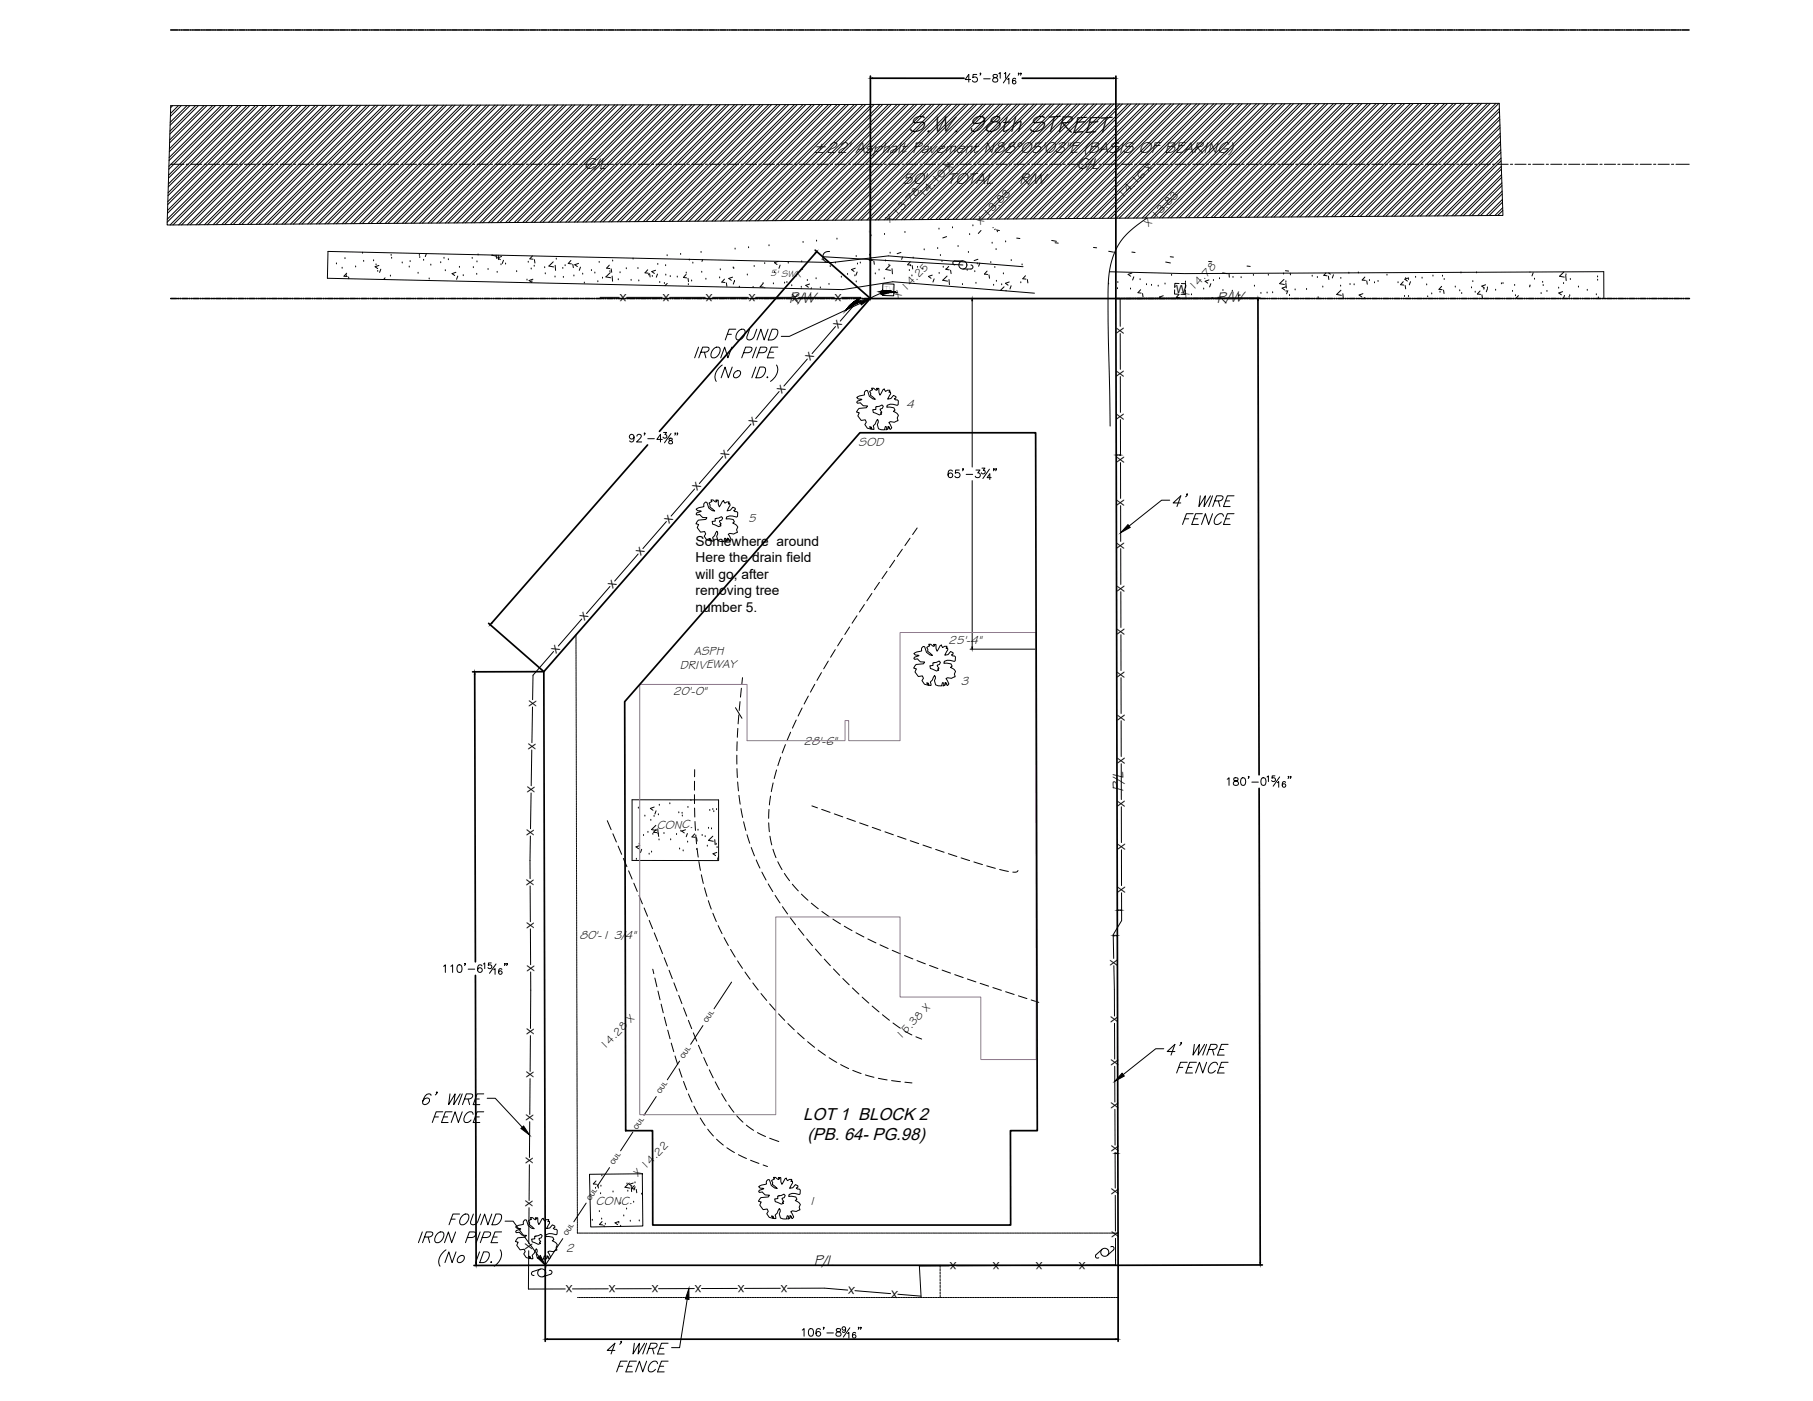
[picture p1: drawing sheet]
<svg xmlns="http://www.w3.org/2000/svg" width="559mm" height="432mm" viewBox="0 0 559 432" stroke-linecap="round" stroke-linejoin="round" font-family="sans-serif">
<defs><g id="words">
<text font-size="7.7" x="280.1" y="40.7">S.W. 98th STREET</text>
<g font-size="5.3">
<text x="247.6" y="345.2">LOT 1 BLOCK 2</text>
<text x="248.9" y="351.4">(PB. 64- PG.98)</text>
</g>
<g font-size="5.1">
<text x="250.5" y="47.3">±22' Asphalt Pavement N88°05'03&quot;E (BASIS OF BEARING)</text>
<text x="180.1" y="52.2" transform="rotate(-1 180.1 52.2)">C/L</text>
<text x="331.9" y="52.1" transform="rotate(-1 331.9 52.1)">C/L</text>
<text x="278.2" y="56.6">50'</text>
<text x="292" y="56.6">TOTAL</text>
<text x="314.1" y="56.6">R/W</text>
<text x="243.1" y="93.4" transform="rotate(-1 243.1 93.4)">R/W</text>
<text x="374.9" y="93.3" transform="rotate(-1 374.9 93.3)">R/W</text>
<text x="346.3" y="244.2" transform="rotate(-91 346.3 244.2)">P/L</text>
<text x="250.7" y="390.3" transform="rotate(-1 250.7 390.3)">P/L</text>
</g>
<g font-size="4.2">
<text x="214.4" y="168.2">Somewhere around</text>
<text x="214.4" y="173.3">Here the drain field</text>
<text x="214.4" y="178.3">will go, after</text>
<text x="214.4" y="183.4">removing tree</text>
<text x="214.4" y="188.5">number 5.</text>
</g>
<g font-size="3.9">
<text x="279.3" y="125.7" transform="rotate(-1 279.3 125.7)">4</text>
<text x="230.6" y="161" transform="rotate(-1 230.6 161)">5</text>
<text x="213.8" y="201.9" transform="rotate(-1 213.8 201.9)">ASPH</text>
<text x="292.2" y="198.4">25'-4&quot;</text>
<text x="207.4" y="214.2">20'-0&quot;</text>
<text x="296.2" y="211.3" transform="rotate(-1 296.2 211.3)">3</text>
<text x="247.6" y="229.7">28'-6&quot;</text>
<text x="178.7" y="289.5">80'-1 3/4&quot;</text>
<text x="249.1" y="371.5" transform="rotate(-1 249.1 371.5)">1</text>
<text x="174.4" y="386" transform="rotate(-1 174.4 386)">2</text>
</g>
<g font-size="3.8">
<text x="264.6" y="137.5" transform="rotate(-1 264.6 137.5)">SOD</text>
<text x="209.6" y="206.2" transform="rotate(-1 209.6 206.2)">DRIVEWAY</text>
<text x="202.5" y="255.5" transform="rotate(-1 202.5 255.5)">CONC.</text>
<text x="183.7" y="371.4" transform="rotate(-1 183.7 371.4)">CONC.</text>
</g>
<g font-size="3.5">
<text x="284.5" y="61" transform="rotate(-46 284.5 61)">14.10 X</text>
<text x="345.9" y="61.3" transform="rotate(-46 345.9 61.3)">14.16 X</text>
<text x="274.3" y="68.9" transform="rotate(-46 274.3 68.9)">X 13.78</text>
<text x="302.3" y="69.3" transform="rotate(-46 302.3 69.3)">X 13.83</text>
<text x="354.1" y="69.9" transform="rotate(-46 354.1 69.9)">X 13.83</text>
<text x="277" y="92.1" transform="rotate(-46 277 92.1)">X 14.25</text>
<text x="362.4" y="90.3" transform="rotate(2 362.4 90.3)">W</text>
<text x="365.6" y="91.9" transform="rotate(-46 365.6 91.9)">X 14.78</text>
<text x="186.4" y="323.7" transform="rotate(-46 186.4 323.7)">14.28 X</text>
<text x="277.5" y="320.5" transform="rotate(-46 277.5 320.5)">15.38 X</text>
<text x="196.7" y="362.8" transform="rotate(-46 196.7 362.8)">X 14.22</text>
</g>
<text font-size="3.3" x="272.3" y="90.6" transform="rotate(2 272.3 90.6)">TV</text>
<g font-size="3.1">
<text x="237.4" y="85.2" transform="rotate(1 237.4 85.2)">5'SWK</text>
<text x="193.1" y="90.6" transform="rotate(180 193.1 90.6)">X</text>
<text x="206.4" y="90.6" transform="rotate(180 206.4 90.6)">X</text>
<text x="219.6" y="90.6" transform="rotate(180 219.6 90.6)">X</text>
<text x="232.9" y="90.6" transform="rotate(180 232.9 90.6)">X</text>
<text x="246.1" y="90.6" transform="rotate(180 246.1 90.6)">X</text>
<text x="259.4" y="90.6" transform="rotate(180 259.4 90.6)">X</text>
<text x="258.3" y="101.4" transform="rotate(-49 258.3 101.4)">X</text>
<text x="346.4" y="102.8" transform="rotate(-90 346.4 102.8)">X</text>
<text x="249.7" y="111.4" transform="rotate(-49 249.7 111.4)">X</text>
<text x="346.4" y="116.1" transform="rotate(-90 346.4 116.1)">X</text>
<text x="241" y="121.4" transform="rotate(-49 241 121.4)">X</text>
<text x="232.3" y="131.4" transform="rotate(-49 232.3 131.4)">X</text>
<text x="346.4" y="129.3" transform="rotate(-90 346.4 129.3)">X</text>
<text x="223.6" y="141.4" transform="rotate(-49 223.6 141.4)">X</text>
<text x="346.5" y="142.6" transform="rotate(-90 346.5 142.6)">X</text>
<text x="214.9" y="151.4" transform="rotate(-49 214.9 151.4)">X</text>
<text x="346.5" y="155.8" transform="rotate(-90 346.5 155.8)">X</text>
<text x="206.2" y="161.5" transform="rotate(-49 206.2 161.5)">X</text>
<text x="197.5" y="171.5" transform="rotate(-49 197.5 171.5)">X</text>
<text x="346.5" y="169.1" transform="rotate(-90 346.5 169.1)">X</text>
<text x="188.8" y="181.5" transform="rotate(-49 188.8 181.5)">X</text>
<text x="346.6" y="182.4" transform="rotate(-90 346.6 182.4)">X</text>
<text x="180.1" y="191.5" transform="rotate(-49 180.1 191.5)">X</text>
<text x="346.6" y="195.6" transform="rotate(-90 346.6 195.6)">X</text>
<text x="171.5" y="201.5" transform="rotate(-49 171.5 201.5)">X</text>
<text x="346.6" y="208.9" transform="rotate(-90 346.6 208.9)">X</text>
<text x="163.1" y="215.6" transform="rotate(91 163.1 215.6)">X</text>
<text x="346.7" y="222.1" transform="rotate(-90 346.7 222.1)">X</text>
<text x="162.8" y="228.9" transform="rotate(91 162.8 228.9)">X</text>
<text x="346.7" y="235.4" transform="rotate(-90 346.7 235.4)">X</text>
<text x="162.6" y="242.2" transform="rotate(91 162.6 242.2)">X</text>
<text x="346.7" y="248.6" transform="rotate(-90 346.7 248.6)">X</text>
<text x="162.4" y="255.4" transform="rotate(91 162.4 255.4)">X</text>
<text x="346.8" y="261.9" transform="rotate(-90 346.8 261.9)">X</text>
<text x="162.3" y="270.8" transform="rotate(90 162.3 270.8)">X</text>
<text x="346.8" y="275.2" transform="rotate(-90 346.8 275.2)">X</text>
<text x="162.4" y="284.1" transform="rotate(89 162.4 284.1)">X</text>
<text x="162.4" y="297.3" transform="rotate(90 162.4 297.3)">X</text>
<text x="344.4" y="297.6" transform="rotate(-91 344.4 297.6)">X</text>
<text x="162.4" y="317" transform="rotate(91 162.4 317)">X</text>
<text x="342.4" y="313.2" transform="rotate(90 342.4 313.2)">X</text>
<text x="342.5" y="326.4" transform="rotate(90 342.5 326.4)">X</text>
<text x="162.3" y="330.2" transform="rotate(91 162.3 330.2)">X</text>
<text x="342.5" y="339.7" transform="rotate(90 342.5 339.7)">X</text>
<text x="162.2" y="343.5" transform="rotate(91 162.2 343.5)">X</text>
<text x="342.6" y="352.9" transform="rotate(90 342.6 352.9)">X</text>
<text x="162.1" y="356.7" transform="rotate(91 162.1 356.7)">X</text>
<text x="162" y="370" transform="rotate(90 162 370)">X</text>
<text x="342.6" y="366.2" transform="rotate(90 342.6 366.2)">X</text>
<text x="161.9" y="383.3" transform="rotate(90 161.9 383.3)">X</text>
<text x="342.7" y="379.5" transform="rotate(90 342.7 379.5)">X</text>
<text x="294.8" y="389" transform="rotate(180 294.8 389)">X</text>
<text x="308.1" y="389" transform="rotate(180 308.1 389)">X</text>
<text x="321.3" y="388.9" transform="rotate(180 321.3 388.9)">X</text>
<text x="334.6" y="388.8" transform="rotate(180 334.6 388.8)">X</text>
<text x="229.5" y="396" transform="rotate(180 229.5 396)">X</text>
<text x="242.7" y="396" transform="rotate(180 242.7 396)">X</text>
<text x="176.4" y="396.2" transform="rotate(180 176.4 396.2)">X</text>
<text x="189.7" y="396.1" transform="rotate(180 189.7 396.1)">X</text>
<text x="203" y="396.1" transform="rotate(180 203 396.1)">X</text>
<text x="216.2" y="396" transform="rotate(180 216.2 396)">X</text>
<text x="263.6" y="396.7" transform="rotate(-175 263.6 396.7)">X</text>
<text x="276.8" y="397.8" transform="rotate(-175 276.8 397.8)">X</text>
</g>
<g font-size="1.9">
<text x="218" y="315.3" transform="rotate(-57 218 315.3)">OUL</text>
<text x="210.8" y="326.3" transform="rotate(-57 210.8 326.3)">OUL</text>
<text x="203.6" y="337.2" transform="rotate(-57 203.6 337.2)">OUL</text>
<text x="196.4" y="348.1" transform="rotate(-57 196.4 348.1)">OUL</text>
<text x="189.2" y="359.1" transform="rotate(-57 189.2 359.1)">OUL</text>
<text x="182" y="370" transform="rotate(-57 182 370)">OUL</text>
<text x="174.8" y="381" transform="rotate(-57 174.8 381)">OUL</text>
</g>
<g font-size=".3">
<text x="268.1" y="71.7" transform="rotate(-90 268.1 71.7)">300.1'</text>
<text x="344.5" y="140.2">9.6'</text>
<text x="344.8" y="280.4">9.6'</text>
<text x="343.5" y="288.3" transform="rotate(-1 343.5 288.3)">9.2'</text>
<text x="343.9" y="355.4">6.2'</text>
</g>
</g></defs>
<!-- layer: HATCH ASPHALT -->
<g fill="none" stroke="#000" stroke-width=".31">
<path d="M53.2 32.6l-.6 .6M55 32.6l-2.5 2.4M55.9 32.6l-3.4 3.3M57.6 32.6l-5.1 5.1M58.5 32.6l-6.1 6M60.3 32.5l-7.9 7.9M61.1 32.5l-8.7 8.8M62.9 32.5l-10.6 10.6M63.8 32.5l-11.5 11.5M65.5 32.5l-13.3 13.3M66.4 32.5l-14.2 14.3M68.2 32.5l-16.1 16.1"/>
<path d="M69 32.5l-16.9 17M70.8 32.5l-18.7 18.8M71.7 32.5l-19.7 19.7M73.4 32.5l-21.4 21.5M74.3 32.5l-22.4 22.4M76.1 32.5l-24.2 24.2M77 32.5l-25.1 25.1M78.7 32.5l-26.9 26.9M79.6 32.5l-27.8 27.8M81.4 32.5l-29.7 29.6M82.2 32.5l-30.5 30.5M84 32.5l-32.4 32.4"/>
<path d="M84.9 32.5l-33.3 33.3M86.6 32.5l-35 35.1M87.5 32.5l-36 36M89.3 32.5l-36.9 36.8M90.1 32.5l-36.8 36.8M91.9 32.5l-36.8 36.8M92.8 32.5l-36.8 36.8M94.5 32.5l-36.8 36.8M95.4 32.5l-36.8 36.8M97.2 32.5l-36.8 36.8M98.1 32.5l-36.8 36.8M99.8 32.5l-36.8 36.8"/>
<path d="M100.7 32.5l-36.8 36.8M102.4 32.5l-36.7 36.7M103.3 32.5l-36.7 36.7M105.1 32.5l-36.8 36.7M106 32.5l-36.8 36.7M107.7 32.5l-36.7 36.7M108.6 32.5l-36.7 36.7M110.4 32.5l-36.8 36.7M111.2 32.5l-36.7 36.7M113 32.5l-36.7 36.7M113.9 32.5l-36.7 36.7M115.6 32.4l-36.7 36.8"/>
<path d="M116.5 32.4l-36.7 36.7M118.3 32.4l-36.7 36.7M119.1 32.4l-36.6 36.7M120.9 32.4l-36.7 36.7M121.8 32.4l-36.7 36.7M123.5 32.4l-36.6 36.7M124.4 32.4l-36.6 36.7M126.2 32.4l-36.7 36.7M127.1 32.4l-36.7 36.7M128.8 32.4l-36.6 36.7M129.7 32.4l-36.6 36.6M131.5 32.4l-36.7 36.6"/>
<path d="M132.3 32.4l-36.6 36.6M134.1 32.4l-36.6 36.6M135 32.4l-36.6 36.6M136.7 32.4l-36.5 36.6M137.6 32.4l-36.6 36.6M139.4 32.4l-36.6 36.6M140.3 32.4l-36.6 36.6M142 32.4l-36.5 36.6M142.9 32.4l-36.6 36.6M144.6 32.4l-36.5 36.5M145.5 32.4l-36.5 36.5M147.3 32.4l-36.5 36.5"/>
<path d="M148.2 32.4l-36.6 36.5M149.9 32.4l-36.5 36.5M150.8 32.4l-36.5 36.5M152.6 32.4l-36.5 36.5M153.4 32.4l-36.5 36.5M155.2 32.4l-36.5 36.5M156.1 32.4l-36.5 36.5M157.8 32.4l-36.4 36.4M158.7 32.4l-36.5 36.4M160.5 32.4l-36.5 36.4M161.3 32.4l-36.4 36.4M163.1 32.4l-36.4 36.4"/>
<path d="M164 32.4l-36.4 36.4M165.7 32.4l-36.4 36.4M166.6 32.4l-36.4 36.4M168.4 32.4l-36.4 36.4M169.3 32.4l-36.4 36.4M171 32.4l-36.4 36.3M171.9 32.4l-36.4 36.3M173.7 32.4l-36.4 36.3M174.5 32.4l-36.3 36.3M176.3 32.3l-36.4 36.4M177.2 32.3l-36.4 36.4M178.9 32.3l-36.3 36.4"/>
<path d="M179.8 32.3l-36.3 36.4M181.6 32.3l-36.4 36.4M182.4 32.3l-36.3 36.4M184.2 32.3l-36.3 36.4M185.1 32.3l-36.3 36.3M186.8 32.3l-36.3 36.3M187.7 32.3l-36.3 36.3M189.5 32.3l-36.3 36.3M190.4 32.3l-36.3 36.3M192.1 32.3l-36.3 36.3M193 32.3l-36.3 36.3M194.7 32.3l-36.2 36.3"/>
<path d="M195.6 32.3l-36.2 36.3M197.4 32.3l-36.3 36.3M198.3 32.3l-36.3 36.2M200 32.3l-36.2 36.2M200.9 32.3l-36.2 36.2M202.7 32.3l-36.3 36.2M203.5 32.3l-36.2 36.2M205.3 32.3l-36.2 36.2M206.2 32.3l-36.2 36.2M207.9 32.3l-36.2 36.2M208.8 32.3l-36.2 36.2M210.6 32.3l-36.2 36.2"/>
<path d="M211.4 32.3l-36.1 36.2M213.2 32.3l-36.2 36.1M214.1 32.3l-36.2 36.1M215.8 32.3l-36.1 36.1M216.7 32.3l-36.1 36.1M218.5 32.3l-36.1 36.1M219.4 32.3l-36.2 36.1M221.1 32.3l-36.1 36.1M222 32.3l-36.1 36.1M223.8 32.3l-36.1 36.1M224.6 32.3l-36.1 36.1M226.4 32.3l-36.1 36"/>
<path d="M227.3 32.3l-36.1 36M229 32.3l-36 36M229.9 32.3l-36.1 36M231.7 32.3l-36.1 36M232.5 32.2l-36 36.1M234.3 32.2l-36 36.1M235.2 32.2l-36.1 36.1M236.9 32.2l-36 36.1M237.8 32.2l-36 36.1M239.6 32.2l-36 36.1M240.5 32.2l-36.1 36.1M242.2 32.2l-36 36"/>
<path d="M243.1 32.2l-36 36M244.9 32.2l-36 36M245.7 32.2l-35.9 36M247.5 32.2l-36 36M248.4 32.2l-36 36M250.1 32.2l-35.9 36M251 32.2l-35.9 36M252.8 32.2l-36 36M253.6 32.2l-35.9 36M255.4 32.2l-35.9 35.9M256.3 32.2l-35.9 35.9M258 32.2l-35.9 35.9"/>
<path d="M258.9 32.2l-35.9 35.9M260.7 32.2l-35.9 35.9M261.6 32.2l-35.9 35.9M263.3 32.2l-35.9 35.9M264.2 32.2l-35.9 35.9M265.9 32.2l-35.8 35.9M266.8 32.2l-35.8 35.9M268.6 32.2l-35.9 35.9M269.5 32.2l-35.9 35.8M271.2 32.2l-35.8 35.8M272.1 32.2l-35.8 35.8M273.9 32.2l-35.9 35.8"/>
<path d="M274.7 32.2l-35.8 35.8M276.5 32.2l-35.8 35.8M277.4 32.2l-35.8 35.8M279.1 32.2l-35.8 35.8M280 32.2l-35.8 35.8M281.8 32.2l-35.8 35.8M282.6 32.2l-35.7 35.7M284.4 32.2l-35.8 35.7M285.3 32.2l-35.8 35.7M287 32.2l-35.7 35.7M287.9 32.2l-35.7 35.7M289.7 32.2l-35.8 35.7"/>
<path d="M290.6 32.2l-35.8 35.7M292.3 32.2l-35.7 35.7M293.2 32.2l-35.7 35.7M295 32.1l-35.8 35.8M295.8 32.1l-35.7 35.7M297.6 32.1l-35.7 35.7M298.5 32.1l-35.7 35.7M300.2 32.1l-35.7 35.7M301.1 32.1l-35.7 35.7M302.9 32.1l-35.7 35.7M303.7 32.1l-35.6 35.7M305.5 32.1l-35.7 35.7"/>
<path d="M306.4 32.1l-35.7 35.7M308.1 32.1l-35.6 35.7M309 32.1l-35.6 35.7M310.8 32.1l-35.7 35.6M311.7 32.1l-35.7 35.6M313.4 32.1l-35.6 35.6M314.3 32.1l-35.6 35.6M316.1 32.1l-35.7 35.6M316.9 32.1l-35.6 35.6M318.7 32.1l-35.6 35.6M319.6 32.1l-35.6 35.6M321.3 32.1l-35.5 35.6"/>
<path d="M322.2 32.1l-35.6 35.6M324 32.1l-35.6 35.5M324.8 32.1l-35.5 35.5M326.6 32.1l-35.5 35.5M327.5 32.1l-35.6 35.5M329.2 32.1l-35.5 35.5M330.1 32.1l-35.5 35.5M331.9 32.1l-35.5 35.5M332.8 32.1l-35.6 35.5M334.5 32.1l-35.5 35.5M335.4 32.1l-35.5 35.5M337.1 32.1l-35.4 35.5"/>
<path d="M338 32.1l-35.5 35.5M339.8 32.1l-35.5 35.4M340.7 32.1l-35.5 35.4M342.4 32.1l-35.4 35.4M343.3 32.1l-35.5 35.4M345.1 32.1l-35.5 35.4M345.9 32.1l-35.4 35.4M347.7 32.1l-35.4 35.4M348.6 32.1l-35.4 35.4M350.3 32l-35.4 35.5M351.2 32l-35.4 35.5M353 32l-35.4 35.4"/>
<path d="M353.9 32l-35.4 35.4M355.6 32l-35.4 35.4M356.5 32l-35.4 35.4M358.2 32l-35.3 35.4M359.1 32l-35.3 35.4M360.9 32l-35.4 35.4M361.8 32l-35.4 35.4M363.5 32l-35.3 35.4M364.4 32l-35.3 35.4M366.2 32l-35.4 35.3M367 32l-35.3 35.3M368.8 32l-35.3 35.3"/>
<path d="M369.7 32l-35.3 35.3M371.4 32l-35.3 35.3M372.3 32l-35.3 35.3M374.1 32l-35.3 35.3M374.9 32l-35.2 35.3M376.7 32l-35.3 35.3M377.6 32l-35.3 35.3M379.3 32l-35.2 35.2M380.2 32l-35.2 35.2M382 32l-35.3 35.2M382.9 32l-35.3 35.2M384.6 32l-35.2 35.2"/>
<path d="M385.5 32l-35.2 35.2M387.3 32l-35.3 35.2M388.1 32l-35.2 35.2M389.9 32l-35.2 35.2M390.8 32l-35.2 35.2M392.5 32l-35.2 35.2M393.4 32l-35.2 35.2M395.2 32l-35.2 35.1M396 32l-35.1 35.1M397.8 32l-35.2 35.1M398.7 32l-35.2 35.1M400.4 32l-35.1 35.1"/>
<path d="M401.3 32l-35.1 35.1M403.1 32l-35.1 35.1M404 32l-35.2 35.1M405.7 32l-35.1 35.1M406.6 32l-35.1 35.1M408.3 32l-35 35M409.2 32l-35.1 35M411 31.9l-35.1 35.1M411.9 31.9l-35.1 35.1M413.6 31.9l-35 35.1M414.5 31.9l-35.1 35.1M416.3 31.9l-35.1 35.1"/>
<path d="M417.1 31.9l-35 35.1M418.9 31.9l-35 35.1M419.8 31.9l-35.1 35.1M421.5 31.9l-35 35.1M422.4 31.9l-35 35M424.2 31.9l-35 35M425 31.9l-35 35M426.8 31.9l-35 35M427.7 31.9l-35 35M429.4 31.9l-34.9 35M430.3 31.9l-34.9 35M432.1 31.9l-35 35"/>
<path d="M433 31.9l-35 35M434.7 31.9l-34.9 35M435.6 31.9l-34.9 34.9M437.4 31.9l-35 34.9M438.2 31.9l-34.9 34.9M440 31.9l-34.9 34.9M440.9 31.9l-34.9 34.9M442.6 31.9l-34.9 34.9M443.5 31.9l-34.9 34.9M445.3 31.9l-34.9 34.9M446.1 31.9l-34.8 34.9M447.9 31.9l-34.9 34.9"/>
<path d="M448.8 31.9l-34.9 34.8M450.5 31.9l-34.8 34.8M451.4 31.9l-34.8 34.8M453.2 31.9l-34.9 34.8M454.1 31.9l-34.9 34.8M455.8 31.9l-34.8 34.8M456.7 31.9l-34.8 34.8M458.4 31.9l-34.8 34.8M459.3 31.9l-34.8 34.8M461.1 31.9l-34.8 34.8M462 31.9l-34.8 34.8M462.1 33.4l-33.2 33.2"/>
<path d="M462.2 34.3l-32.4 32.3M462.2 36l-30.6 30.6M462.3 36.8l-29.8 29.8M462.3 38.5l-28.1 28.1M462.3 39.4l-27.2 27.2M462.4 41.1l-25.5 25.5M462.4 41.9l-24.6 24.7M462.5 43.6l-23 23M462.5 44.5l-22.1 22.1M462.6 46.2l-20.4 20.3M462.6 47l-19.5 19.5M462.7 48.7l-17.9 17.8"/>
<path d="M462.7 49.6l-17 16.9M462.7 51.3l-15.2 15.2M462.8 52.1l-14.4 14.4M462.8 53.8l-12.6 12.7M462.8 54.7l-11.8 11.8M462.9 56.4l-10.1 10.1M462.9 57.2l-9.2 9.3M463 58.9l-7.5 7.6M463 59.8l-6.7 6.7M463.1 61.5l-5 4.9M463.1 62.3l-4.1 4.1M463.1 64l-2.3 2.4"/>
<path d="M463.2 64.9l-1.6 1.5"/>
</g>
<!-- layer: HATCH -->
<g fill="none" stroke="#000" stroke-width=".31">
<path d="M106.3 79.7h.1M111.7 78h.1M120.6 78.7h.1M120.7 79.6h.1M129.3 78.7h.1M129.4 79.4h.1M131.4 78.2l-.3 .9M136.9 79.6h.1M145.5 79.6h.1M147.4 78.6h.1M151.7 78.6l1.4 .4M152.9 78.6l.1 1"/>
<path d="M153.6 78.6l.1 1.4M154.6 79.1l-1.2 .4 .8 .5M164.1 78.9l-.8 .9 1 .1M171.4 79.9h.1M195.1 79.8h.1M205.6 78.8h.1M209.8 78.4h.1M216.1 77.8h.1M226.6 76.8h.1M230.7 76.4h.1M237 75.7h.1M247.5 74.7h.1"/>
<path d="M251.7 74.3h.1M258 73.7h.1M263.9 79.1h.1M268.1 78.6h.1M268.5 72.7h.1M268.5 79.5l-.6 .7 1 .1M272.6 72.3h.1M274.4 78h.1M277.7 77.8l-1.2 .4M278.2 79.2l-.3 .7M278.9 71.6h.1M281.5 79.5h.1"/>
<path d="M284.9 77h.1M289 76.6h.1M289.4 70.6h.1M289.8 78.8h.1M291.8 72.9l-1.2 .4M293.6 70.2h.1M295.3 76h.1M298.5 77.8h.1M298.9 72.3h.1M299.9 69.6h.1M301.4 79.9l-1.2 .4M302.4 71l-.9 1"/>
<path d="M305.8 75h.1M306.1 70.1v.1M306.8 70.6l-.2 .2M307 76.9h.1M307.1 70.9l.9 .2M307.4 71.4h.1M310 74.5h.1M313.4 73.4l.9 .1M324.1 74.1l1.5 .3M325.2 74.8l1 .1M337 76.3l1 .1M341.7 77.4l1.5 .3"/>
<path d="M348.9 77.7l.9 .1M360.7 79.1l1 .1M103.7 81.3h.1M105.5 82.7h.1M106.7 85h.1M106.9 84.2l-.9 .9 1 .1M107.4 85.4l.1 .5M109.6 82.3h.1M112.1 80.5h.1M115.1 80.4h.1M115.9 81.7h.1M116.4 83.6h.1"/>
<path d="M116.8 81.8l-1.2 .4 .8 .6M117.4 83l-.4 1M118.7 85.6l-.5 .5M120.3 85.1h.1M124 81h.1M126.1 82.3h.1M126.4 80.6h.1M128.9 84.2h.1M130.6 80.2h.1M132.3 86h.1M132.8 81.7h.1M135.8 81h.1"/>
<path d="M137.3 83.4h.1M138.2 80.1h.1M140.5 83.9l-1.2 .4 .8 .6M141.1 85.1l-.4 1M141.6 82.4h.1M142.8 85h.1M145.9 82.5h.1M146.9 84.6h.1M147 80.7h.1M150.4 83.1h.1M153.2 83.9h.1M154.4 81.6h.1"/>
<path d="M155.2 80.2l-.4 1M155.8 81.4h.1M159.2 83.7h.1M162.4 86.3h.1M162.8 80.8h.1M163.7 82.9h.1M163.9 86.8h.1M164.3 86.1l-1.2 .4 .8 .5M164.7 82.1h.1M164.7 80l.2 1.1M167.9 82.5h.1M168.1 84.4h.1"/>
<path d="M170.5 80.7l-1.3 1.3 1.4 .3M171.1 85.4h.1M171.1 81.8l.1 1.5M173.5 82.7h.1M173.6 85.5h.1M174.2 81.9h.1M176 80.3l-.9 .9 1 .1M176.6 81.5l.1 1M176.9 85.1h.1M178.3 81.2l-1.1 .4 .8 .6M178.9 82.3l-.4 1M179.6 84.5h.1"/>
<path d="M180.1 87.2h.1M182.3 83.4h.1M183.3 84.2h.1M184.3 86.8h.1M184.7 80.9h.1M185.7 85.7h.1M187.8 81.7l-.8 .9 1 .2M188 83.7h.1M188.1 84l-1.3 1.3 1.4 .3M188.4 82.9l.1 1M188.7 85.1l.1 1.6M188.8 80.5h.1"/>
<path d="M190.6 86.2h.1M191.1 84.1h.1M193 82.8h.1M194.5 86.4h.1M196.6 82.8h.1M196.9 86.6h.1M199.6 83.2l-.8 .9 1 .1M199.9 84.7h.1M200.2 84.3l.2 1.1M201.1 85.2h.1M202.1 83.3l-1.2 .4 .8 .6M202.6 84.5l-.3 .9"/>
<path d="M202.7 81.5h.1M203.3 87.1h.1M204.8 87.4h.1M205.2 81.9h.1M205.2 84.8h.1M205.7 87.4l-.8 .7M206.6 85.2h.1M208.7 85.4h.1M211.5 84.6l-.9 .9 1 .1M211.5 84.2h.1M212 85.8l.2 1M212.2 87.7h.1"/>
<path d="M212.4 80.2h.1M213.2 86.6h.1M213.6 81.1h.1M216.3 83.9h.1M216.6 80l-.2 .6M217.6 86.1h.1M221.8 85.7h.1M222 83.2h.1M223.3 86l-.8 1 1 .1M223.9 87.2l.1 1M225.8 85.4l-1.2 .4 .8 .6M226 82.6h.1"/>
<path d="M226.2 82.7h.1M226.4 86.6l-.4 1M226.4 86.7h.1M227.9 88.5h.1M230.3 84.8h.1M232.1 88.6h.1M232.5 82.1h.1M235.1 87.5l-.8 .9 1 .1M235.2 87.4h.1M235.7 81.2h.1M235.7 88.6v.1M238.4 87.5h.1"/>
<path d="M238.7 84h.1M239.9 80.5l-1.2 .5 .8 .5M240.5 81.7l-.4 1M241.8 87.2h.1M242.5 87.1h.1M243 81.1h.1M244 88.1h.1M247 88.9l-.1 .1M247 88.5h.1M247.1 80.7h.1M247.4 83h.1M248.8 86.5h.1"/>
<path d="M249.5 87.5l-1.2 .4 .9 .6M250.1 88.7l-.1 .3M251.5 85.9h.1M252.8 88.7h.1M253.4 80.1h.1M255.5 87.7h.1M255.9 82.2h.1M257.5 80.8v.3M259.3 85.4h.1M261.2 84.6h.1M263.5 85h.1M263.6 82.7l-1.2 .4 .8 .6"/>
<path d="M263.9 86.9h.1M264.2 83.8l-.4 1M264.3 81.4h.1M265.2 81.1h.1M269.3 80.4l.2 1.1M269.8 84.4h.1M270.9 83.2h.1M272.5 85.9h.1M272.9 80.4h.1M274 81.7h.1M274.4 81.7l-1.4 1.3 1.5 .3M274.9 82.8l.2 1.6"/>
<path d="M280.3 83.4h.1M280.6 80.7l-.9 .9 1 .1M280.6 81.9h.1M281.1 85h.1M281.2 81.9l.1 1M282.8 82.4h.1M284.4 83h.1M287.3 84.8l-1.1 .4 .8 .6M287.9 85.9l-.4 1M289.5 84.3h.1M290.3 80.6h.1M290.7 82.4h.1"/>
<path d="M291.6 83.1h.1M291.9 85.1l-1.3 1.3 1.4 .3M292.4 82.1l-.8 .9 1 .2M292.5 86.1l.1 1.6M293 83.3l.1 1M296.7 87.7h.1M298.1 83.3h.1M300.5 83.7h.1M300.8 87.3h.1M301.2 81.3h.1M302 81.1l-.4 1M304.2 83.6l-.8 .9 1 .1"/>
<path d="M304.8 84.7l.2 1.1M305.4 80.9h.1M306.2 87.9h.1M306.6 82.4h.1M307.1 86.7h.1M308.7 87.8h.1M309.3 84.4h.1M309.5 88.4l-1.2 1.1M310.1 89.5v.2M311.1 86.9l-1.2 .4 .8 .6M311.6 88.1l-.3 1M311.7 80.3h.1"/>
<path d="M314.6 87.2h.1M315 81.7h.1M316.1 85l-.9 .9 1 .1M316.7 86.2l.1 1M341.7 87.5h.1M344.4 89h.1M344.5 87.1h.1M348.4 89.1h.1M348.9 84.2l-1.2 .4 .8 .5M349.5 85.3l-.4 1M351.4 86.2h.1M351.6 89.3l-.9 .9 1 .1"/>
<path d="M352.1 90.5l.2 1M353.4 87.7h.1M354.9 87.9h.1M357 88.2h.1M358.5 91.2l-1.1 .4 .6 .4M359.1 87.5h.1M359.3 80.8l1.4 .2M361.1 84.9h.1M362.2 88.4h.1M363.4 90.7l-.8 1 1 .1M364 91.9v.1M365.4 87.4h.1"/>
<path d="M365.4 86.9h.1M367.2 90.9h.1M371 89.1h.1M372.5 80.6l1 .1M372.6 86.3l-1.2 .4 .8 .6M373.2 87.4l-.4 1M373.6 92h.1M374 86.5h.1M375.5 91.9h.1M375.9 85.9h.1M376.8 84.1l1.5 .3M376.9 89.5h.1"/>
<path d="M378.8 84.3l.1 1.1M379.8 89.8h.1M380 85.5h.1M381.8 91.3h.1M382.2 91.1h.1M382.5 85.6h.1M384.4 82l.9 .1M386.3 84.9h.1M386.6 88.2h.1M388.6 90.4h.1M390.5 90.3h.1M390.9 84.8h.1"/>
<path d="M392.3 90.2h.1M395.6 84.5h.1M395.7 86.1l-1.3 1.3 1.5 .3M396.2 83.4l1 .2M396.3 87.2l.2 1.6M396.3 86.9h.1M396.3 88.4l-1.1 .4 .8 .6M396.4 89.8h.1M396.9 89.6l-.3 1M397.5 91.1h.1M397.7 84.2l.1 .5M399.2 89.4h.1"/>
<path d="M402.7 89.2h.1M404.4 85.1h.1M406 85.5h.1M406.3 91.8h.1M407.7 88.5h.1M408.7 84.1l-.7 .8 1 .1M409.4 85.1l.2 1.1M409.5 84.1l.6 .4M411 84.7l-.4 1M413.2 88.2h.1M413.3 85.8h.1M413.3 89.5l-1.3 1.3 1.4 .2"/>
<path d="M413.9 90.5l.1 1.5M415.7 84.2h.1M416.1 87.7h.1M417.4 87.8h.1M418.7 84.1h.1M418.9 90.9l.8 .6M420.1 90.5l-1.2 .4M420.7 91.7l-.2 .3M420.7 85.4l-.8 .9 .9 .1M421.3 86.6l.1 1M422.1 86.5h.1M423.7 87.2h.1"/>
<path d="M424.7 86.7h.1M427.5 84.8h.1M430.9 87.1h.1M432.5 86.8l-.8 .9 1 .2M432.9 91.4h.1M433.1 88l.1 1M433.3 85.9h.1M434.1 91.4h.1M434.1 86.1h.1M434.2 85.7l-1.2 .4 .8 .5M434.7 86.8l-.3 1M436.3 85.5h.1"/>
<path d="M438.3 85.7h.1M439.7 87.8h.1M440 91.5h.1M441.3 90.6h.1M441.7 85.1h.1M443.8 90.1h.1M444.3 88.3l-.8 .9 1 .1M444.6 85.1h.1M444.9 89.4l.2 1.1M445.1 86.1h.1M448.5 88.5h.1M449.9 89.6h.1"/>
<path d="M450.3 84.1h.1M450.5 90.5h.1M453.5 88.7h.1M454 86.8h.1M454.7 90.1h.1M455.1 84.1h.1M456.2 89.7l-.9 .9 1 .1M456.8 90.9l.1 1M457.4 89.1h.1M457.9 87.8l-1.2 .4 .8 .6M458.4 88.8h.1M458.5 88.9l-.4 1"/>
<path d="M461 89.5h.1M462.8 87.5h.1M463.3 87.4h.1M466.2 89.8h.1M466.8 88h.1M467.1 91.1h.1M468 91.1l-.8 .9M471.5 88.4h.1M471.5 83.8l.1 .1M471.6 88.1h.1M472.6 84.1l-.4 .9M473 86.1h.1"/>
<path d="M475 90.5h.1M475.5 87h.1M475.6 88h.1M476.8 89.8h.1M480.4 88.8h.1M481.6 89.9l-1.1 .4 .8 .6M481.9 87.4h.1M482 83.8l-1.3 1.3 1.4 .3M482.2 91.1l-.4 .9M482.6 84.9l.1 1.6M482.7 84.7h.1M483.6 91.6h.1"/>
<path d="M483.8 91.2h.1M484 86.1h.1M486.5 88.5h.1M489.2 89.5h.1M492 90.9h.1M492.4 85.4h.1M492.4 86.4h.1M492.6 91.8h.1M196.8 249.1h.1M198.4 257.5h.1M198.8 251.5h.1M199.7 256.5h.1"/>
<path d="M200.6 252.8h.1M201.2 257.1h.1M201.6 251.6h.1M201.6 248.7l-1.1 .5 .8 .5M202.2 254.4l-1.4 1.3 1.5 .3M202.2 249.9l-.4 1M202.3 255.6l-.9 .9 1 .1M202.7 255.4l.2 1.6M202.9 256.8l.1 1M202.9 251.1h.1M203.1 258.9h.1M203.2 248.2h.1"/>
<path d="M204.6 256.9h.1M206.5 247.7h.1M206.7 258.8h.1M208.5 257.2h.1M209.2 250.5h.1M209.9 256.2h.1M210.2 250.7h.1M210.3 251.5h.1M211.3 255.7l-1.2 .4 .8 .6M211.9 256.9l-.4 1M211.9 259.5h.1M212 248.9h.1"/>
<path d="M212.9 246.5l.1 .2M214.1 257l-.8 .9 1 .2M214.7 258.2l.2 1M215.1 255.9h.1M216.4 257.5h.1M217.3 257.9h.1M218.4 255.3h.1M218.8 249.8h.1M219.3 255.5h.1M219.7 257.7l-1.3 1.3 1.4 .3M219.7 249.5h.1M220 250.2h.1"/>
<path d="M220.3 258.8l.1 1.5M220.9 249.5h.1M196.1 264.8h.1M197 260.2h.1M197.2 260.6l-1.2 .4 .8 .6M197.8 261.8l-.4 1M200.1 263.3h.1M200.8 262.6h.1M209.5 261.7h.1M210.6 262.3h.1M214.7 261.8h.1M218 260.8h.1"/>
<path d="M220.8 260.2h.1M220.9 262.7l-1.1 .4 .8 .6M221 261.2h.1M221.5 264l-.4 .9M182.6 376.1h.1M183.6 366.2h.1M183.7 364l-.8 .9 1 .1M184.3 365.1l.1 1.1M184.7 373.4h.1M185.1 367.9h.1M185.2 365.6h.1M185.4 375.7h.1"/>
<path d="M185.5 362.4h.1M185.6 376.5l-.9 .9 1 .1M186.2 377.7v.4M186.6 377.3h.1M188.9 367.4h.1M190.7 376.9h.1M190.7 376.5l-1.1 .4 .8 .6M191.1 370.9h.1M191.3 377.6l-.1 .4M192.3 374.8h.1M193.1 372.6h.1M193.3 364.9h.1"/>
<path d="M193.5 367.1h.1M194 364.6l-1.4 1.3 1.5 .3M194.3 376.4h.1M194.5 365.7l.2 1.6M195.2 364.6l-1.2 .4 .8 .6M195.3 370.5h.1M195.5 365.4l-.8 .9 1 .1M195.7 364.6h.1M195.7 365.8l-.3 1M196.1 366.6l.2 1M197 376.3h.1M197.8 368.1h.1"/>
</g>
<!-- layer: FENCE -->
<g fill="none" stroke="#000" stroke-width=".31">
<path d="M185 91.7h5.9M193.1 91.7h11M206.4 91.7h11M219.6 91.7h11.1M232.9 91.7h11M246.1 91.7h11.1M259.4 91.7h5.9l-6.3 7.3M345.2 92l.1 8.6M248.8 110.7l-7.2 8.3M257.5 100.6l-7.2 8.4M345.3 102.8v11M345.3 116.1v11"/>
<path d="M231.5 130.7l-7.3 8.3M240.1 120.7l-7.2 8.3M345.3 129.3l.1 11M214.1 150.7l-7.3 8.4M222.8 140.7l-7.3 8.3M345.4 142.6v11M345.4 155.8v11.1M196.7 170.8l-7.2 8.3M205.4 160.7l-7.2 8.4M345.4 169.1l.1 11M179.3 190.8l-7.2 8.3M188 180.8l-7.2 8.3"/>
<path d="M345.5 182.4v11M345.5 195.6v11.1M164.1 217.9l-.2 11M170.6 200.8l-6.3 7.3-.1 7.6M345.5 208.9v11M163.9 231.1l-.2 11.1M345.6 222.1v11.1M345.6 235.4v11M163.5 257.7l-.1 13.1M163.7 244.4l-.2 11M345.6 248.7v11M163.4 273l.1 11.1"/>
<path d="M345.7 261.9v11M345.7 275.2v8.5l-2.6 4.4 .2 7.3M163.5 286.3v11M163.6 299.6l-.1 17.4M343.3 297.6l.2 15.6M163.5 319.2l-.1 11M343.5 315.4l.1 11M163.4 332.5l-.1 11M343.6 328.6v11.1M163.2 359l-.1 11M163.3 345.7l-.1 11M343.6 341.9l.1 11"/>
<path d="M343.7 355.2v11M163.1 372.2l-.1 11.1M343.7 368.4l.1 11M163 385.5l-.1 11.8h11.3M187.5 397.2l-11.1 .1M200.7 397.2h-11M214 397.2h-11M227.3 397.1h-11.1M240.5 397.1h-11M254.1 397l-11.4 .1M254.2 397l7.1 .6M263.5 397.8l11 .9"/>
<path d="M276.7 398.9l7.1 .6M292.6 390.1l-9.2 .1 .5 9.7M305.9 390.1h-11.1M319.1 390l-11 .1M332.4 389.9l-11.1 .1M343.8 381.7v8.2h-9.2M343.8 388.5h.1"/>
</g>
<!-- layer: PAVEMENT -->
<path d="M52.6 32.6l409.5-.7 1.1 34.5-411.7 2.9zM353.5 67.2a24.7 24.7 0 0 0-9.6 9.8 30.3 30.3 0 0 0-2.4 13.7l.7 40.6" fill="none" stroke="#000" stroke-width=".31"/>
<!-- layer: SLAB -->
<path d="M226.7 218.1l2 3.3M194.8 246.5h26.7v18.7h-26.7zM181.7 361.9l16.3-.1 .1 16.1-16 .3z" fill="none" stroke="#000" stroke-width=".31"/>
<!-- layer: SIDEWALK -->
<path d="M315.3 82.2l-41.5-3.3-17.4 2-155.3-3.4-.2 8.3 158.8 3.5 15.5-2.5 43.6 3.6M341.9 83.8l23.2 .5M365.2 84.3l129.1-.6v8.3" fill="none" stroke="#000" stroke-width=".31"/>
<!-- layer: P_ANNOT_PROP_MODEL -->
<path d="M253.7 79.1l43.1 2.6M255.7 77.5h-.4a1.66 1.66 0 0 0-1.6 1.6 1.66 1.66 0 0 0 1.5 1.7l.4 .1M272.1 87.5l3.5 .1-.1 3.6-3.5-.1z" fill="none" stroke="#000" stroke-width=".31"/>
<!-- layer: U Water Meter -->
<g fill="none" stroke="#000" stroke-width=".31">
<path d="M296.8 80.4h-2.5a.62 .62 0 0 0-.6 .6 .62 .62 0 0 0 .6 .7M299.3 81.7a.62 .62 0 0 1 .6 .6 .62 .62 0 0 1-.6 .6h-2.5M166.6 391.1l-2.4 .8a.62 .62 0 0 0-.4 .8 .62 .62 0 0 0 .8 .4M169.3 391.5a.62 .62 0 0 1 .8 .4 .62 .62 0 0 1-.4 .8M169.7 392.7l-2.3 .8M339.7 385.1l-1.9 1.6a.62 .62 0 0 0 0 .9 .62 .62 0 0 0 .9 0M342.4 384.3a.62 .62 0 0 1 .8 .1 .62 .62 0 0 1 0 .8l-1.9 1.7"/>
<circle cx="296.8" cy="81.7" r="1.24"/>
<circle cx="167" cy="392.3" r="1.24"/>
<circle cx="340.5" cy="386" r="1.24"/>
</g>
<!-- layer: 2SECONPROP -->
<path d="M362 89.3v1.3l1.3 .1M363.4 87.4l-1.3-.1v1.3M364.1 87.4h1.3v1.4M365.4 89.4l-.1 1.4-1.3-.1" fill="none" stroke="#000" stroke-width=".31"/>
<!-- layer: BOUNDARY -->
<g fill="none" stroke="#000" stroke-width=".53">
<path d="M268.3 23.5v68.3M268.9 24.1h28.2M315.1 24.1h28.2M343.9 23.5v68.3M251.2 77.1l16.9 14.7M251.3 78l-48 55M268.2 92h75.7l.7 298h-176.5l-.5-183zM387.7 92.6l.4 146.2M388.4 91.9l-44.2 .1M199.6 137.1l-48.1 55M265 133.4h54.2l.5 215.1h-8.3l.1 29.1h-110.3l-.1-29.1h-8.3l-.3-132.2zM150.6 192.1l16.8 14.8"/>
<path d="M146.3 207.7l.2 88.7M167.4 207l-21.7 .1M388.1 243l.3 146.2M146.5 300.6l.2 88.8M167.8 390h-21.7M168.1 390.2v23.2M344.6 390.2v23.2M389.1 389.9l-44.2 .1M168.7 412.8h175.3"/>
</g>
<!-- layer: CL -->
<g fill="none" stroke="#000" stroke-width=".31">
<path d="M52.6 50.6h4.1M57.4 50.6h.7M58.8 50.6h3.4M62.9 50.6h.7M64.3 50.6h3.4M68.4 50.6h.7M69.8 50.6h3.5M73.9 50.6h.7M75.3 50.6h3.5M79.5 50.6h.6M80.8 50.6h3.5M85 50.6h.7"/>
<path d="M86.4 50.6h3.4M90.5 50.6h.7M91.9 50.6h3.4M96 50.6h.7M97.4 50.6h3.4M101.5 50.6h.7M102.9 50.6h3.5M107 50.6h.7M108.4 50.6h3.5M112.6 50.6h.6M113.9 50.6h3.5M118.1 50.6h.7"/>
<path d="M119.4 50.6h3.5M123.6 50.6h.7M125 50.6h3.4M129.1 50.6h.7M130.5 50.6h3.4M134.6 50.6h.7M136 50.6h3.4M140.1 50.6h.7M141.5 50.6h3.5M145.6 50.6h.7M147 50.6h3.5M151.2 50.6h.6"/>
<path d="M152.5 50.6h3.5M156.7 50.6h.7M158.1 50.6h3.4M162.2 50.6h.7M163.6 50.6h3.4M167.7 50.6h.7M169.1 50.6h3.4M173.2 50.6h.7M174.6 50.6h3.5M178.7 50.6h.7M180.1 50.6h3.5M184.3 50.6h.6"/>
<path d="M185.6 50.6h3.5M189.8 50.6h.7M191.1 50.6h3.5M195.3 50.6h.7M196.7 50.6h3.4M200.8 50.6h.7M202.2 50.6h3.4M206.3 50.6h.7M207.7 50.6h3.4M211.8 50.6h.7M213.2 50.6h3.5M217.3 50.6h.7"/>
<path d="M218.7 50.6h3.5M222.9 50.6h.7M224.2 50.6h3.5M228.4 50.6h.7M229.8 50.6h3.4M233.9 50.6h.7M235.3 50.6h3.4M239.4 50.6h.7M240.8 50.6h3.4M244.9 50.6h.7M246.3 50.6h3.4M250.4 50.6h.7"/>
<path d="M251.8 50.6h3.5M256 50.6h.6M257.3 50.6h3.5M261.5 50.6h.7M262.8 50.6h3.5M267 50.6h.7M268.4 50.6h3.4M272.5 50.6h.7M273.9 50.6h3.4M278 50.6h.7M279.4 50.6h3.4M283.5 50.6h.7"/>
<path d="M284.9 50.6h3.5M289.1 50.6h.6M290.4 50.6h3.5M294.6 50.6h.7M295.9 50.6h3.5M300.1 50.6h.7M301.5 50.6h3.4M305.6 50.6h.7M307 50.6h3.4M311.1 50.6h.7M312.5 50.6h3.4M316.6 50.6h.7"/>
<path d="M318 50.6h3.4M322.1 50.6h.7M323.5 50.6h3.5M327.7 50.6h.6M329 50.6h3.5M333.2 50.6h.7M334.5 50.6h3.5M338.7 50.6h.7M340.1 50.6h3.4M344.2 50.6h.7M345.6 50.6h3.4M349.7 50.6h.7"/>
<path d="M351.1 50.6h3.4M355.2 50.6h.7M356.6 50.6h3.5M360.8 50.6h.6M362.1 50.6h3.5M366.3 50.6h.7M367.6 50.6h3.5M371.8 50.6h.7M373.2 50.6h3.4M377.3 50.6h.7M378.7 50.6h3.4M382.8 50.6h.7"/>
<path d="M384.2 50.6h3.4M388.3 50.6h.7M389.7 50.6h3.4M393.8 50.6h.7M395.2 50.6h3.5M399.4 50.6h.7M400.7 50.6h3.5M404.9 50.6h.7M406.3 50.6h3.4M410.4 50.6h.7M411.8 50.6h3.4M415.9 50.6h.7"/>
<path d="M417.3 50.6h3.4M421.4 50.6h.7M422.8 50.6h3.4M426.9 50.6h.7M428.3 50.6h3.5M432.4 50.6h.7M433.8 50.6h3.5M438 50.6h.7M439.3 50.6h3.5M443.5 50.6h.7M444.9 50.6h3.4M449 50.6h.7"/>
<path d="M450.4 50.6h3.4M454.5 50.6h.7M455.9 50.6h3.4M460 50.6h.7M461.4 50.6h3.5M465.5 50.6h.7M466.9 50.6h3.5M471.1 50.6h.7M472.4 50.6h3.5M476.6 50.6h.7M478 50.6h3.4M482.1 50.6h.7"/>
<path d="M483.5 50.6h3.4M487.6 50.6h.7M489 50.6h3.4M493.1 50.6h.7M494.5 50.6h3.4M498.6 50.6h.7M500 50.6h3.5M504.1 50.6h.7M505.5 50.6h3.5M509.7 50.6h.7M511 50.6h3.5M515.2 50.6h.7"/>
<path d="M516.6 50.6h4"/>
</g>
<!-- layer: R-W -->
<g fill="none" stroke="#000" stroke-width=".5">
<path d="M52.6 9.2h2.2M55.1 9.2h.4M55.8 9.2h.4M56.5 9.2h1.7M58.6 9.2h.3M59.3 9.2h.3M60 9.2h1.7M62 9.2h.4M62.7 9.2h.4M63.4 9.2h1.7M65.5 9.2h.3M66.2 9.2h.3"/>
<path d="M66.8 9.2h1.8M68.9 9.2h.4M69.6 9.2h.4M70.3 9.2h1.7M72.4 9.2h.3M73.1 9.2h.3M73.7 9.2h1.8M75.8 9.2h.4M76.5 9.2h.3M77.2 9.2h1.7M79.3 9.2h.3M79.9 9.2h.4"/>
<path d="M80.6 9.2h1.8M82.7 9.2h.3M83.4 9.2h.3M84.1 9.2h1.7M86.1 9.2h.4M86.8 9.2h.4M87.5 9.2h1.8M89.6 9.2h.3M90.3 9.2h.3M91 9.2h1.7M93 9.2h.4M93.7 9.2h.4"/>
<path d="M94.4 9.2h1.7M96.5 9.2h.3M97.2 9.2h.3M97.9 9.2h1.7M99.9 9.2h.4M100.6 9.2h.4M101.3 9.2h1.7M103.4 9.2h.3M104.1 9.2h.3M104.8 9.2h1.7M106.8 9.2h.4M107.5 9.2h.4"/>
<path d="M108.2 9.2h1.7M110.3 9.2h.3M111 9.2h.3M111.7 9.2h1.7M113.7 9.2h.4M114.4 9.2h.4M115.1 9.2h1.7M117.2 9.2h.3M117.9 9.2h.3M118.6 9.2h1.7M120.6 9.2h.4M121.3 9.2h.4"/>
<path d="M122 9.2h1.7M124.1 9.2h.3M124.8 9.2h.3M125.5 9.2h1.7M127.5 9.2h.4M128.2 9.2h.4M128.9 9.2h1.7M131 9.2h.3M131.7 9.2h.3M132.3 9.2h1.8M134.4 9.2h.4M135.1 9.2h.3"/>
<path d="M135.8 9.2h1.7M137.9 9.2h.3M138.5 9.2h.4M139.2 9.2h1.8M141.3 9.2h.3M142 9.2h.3M142.7 9.2h1.7M144.8 9.2h.3M145.4 9.2h.4M146.1 9.2h1.8M148.2 9.2h.3M148.9 9.2h.3"/>
<path d="M149.6 9.2h1.7M151.6 9.2h.4M152.3 9.2h.4M153 9.2h1.7M155.1 9.2h.3M155.8 9.2h.3M156.5 9.2h1.7M158.5 9.2h.4M159.2 9.2h.4M159.9 9.2h1.7M162 9.2h.3M162.7 9.2h.3"/>
<path d="M163.4 9.2h1.7M165.4 9.2h.4M166.1 9.2h.4M166.8 9.2h1.7M168.9 9.2h.3M169.6 9.2h.3M170.3 9.2h1.7M172.3 9.2h.4M173 9.2h.4M173.7 9.2h1.7M175.8 9.2h.3M176.5 9.2h.3"/>
<path d="M177.2 9.2h1.7M179.2 9.2h.4M179.9 9.2h.4M180.6 9.2h1.7M182.7 9.2h.3M183.4 9.2h.3M184.1 9.2h1.7M186.1 9.2h.4M186.8 9.2h.4M187.5 9.2h1.7M189.6 9.2h.3M190.3 9.2h.3"/>
<path d="M190.9 9.2h1.8M193 9.2h.4M193.7 9.2h.3M194.4 9.2h1.7M196.5 9.2h.3M197.1 9.2h.4M197.8 9.2h1.8M199.9 9.2h.4M200.6 9.2h.3M201.3 9.2h1.7M203.4 9.2h.3M204 9.2h.4"/>
<path d="M204.7 9.2h1.8M206.8 9.2h.3M207.5 9.2h.3M208.2 9.2h1.7M210.2 9.2h.4M210.9 9.2h.4M211.6 9.2h1.7M213.7 9.2h.3M214.4 9.2h.3M215.1 9.2h1.7M217.1 9.2h.4M217.8 9.2h.4"/>
<path d="M218.5 9.2h1.7M220.6 9.2h.3M221.3 9.2h.3M222 9.2h1.7M224 9.2h.4M224.7 9.2h.4M225.4 9.2h1.7M227.5 9.2h.3M228.2 9.2h.3M228.9 9.2h1.7M230.9 9.2h.4M231.6 9.2h.4"/>
<path d="M232.3 9.2h1.7M234.4 9.2h.3M235.1 9.2h.3M235.8 9.2h1.7M237.8 9.2h.4M238.5 9.2h.4M239.2 9.2h1.7M241.3 9.2h.3M242 9.2h.3M242.7 9.2h1.7M244.7 9.2h.4M245.4 9.2h.4"/>
<path d="M246.1 9.2h1.7M248.2 9.2h.3M248.9 9.2h.3M249.5 9.2h1.8M251.6 9.2h.4M252.3 9.2h.4M253 9.2h1.7M255.1 9.2h.3M255.8 9.2h.3M256.4 9.2h1.8M258.5 9.2h.4M259.2 9.2h.3"/>
<path d="M259.9 9.2h1.7M262 9.2h.3M262.6 9.2h.4M263.3 9.2h1.8M265.4 9.2h.3M266.1 9.2h.3M266.8 9.2h1.7M268.8 9.2h.4M269.5 9.2h.4M270.2 9.2h1.8M272.3 9.2h.3M273 9.2h.3"/>
<path d="M273.7 9.2h1.7M275.7 9.2h.4M276.4 9.2h.4M277.1 9.2h1.7M279.2 9.2h.3M279.9 9.2h.3M280.6 9.2h1.7M282.6 9.2h.4M283.3 9.2h.4M284 9.2h1.7M286.1 9.2h.3M286.8 9.2h.3"/>
<path d="M287.5 9.2h1.7M289.5 9.2h.4M290.2 9.2h.4M290.9 9.2h1.7M293 9.2h.3M293.7 9.2h.3M294.4 9.2h1.7M296.4 9.2h.4M297.1 9.2h.4M297.8 9.2h1.7M299.9 9.2h.3M300.6 9.2h.3"/>
<path d="M301.3 9.2h1.7M303.3 9.2h.4M304 9.2h.4M304.7 9.2h1.7M306.8 9.2h.3M307.5 9.2h.3M308.2 9.2h1.7M310.2 9.2h.4M310.9 9.2h.4M311.6 9.2h1.7M313.7 9.2h.3M314.4 9.2h.3"/>
<path d="M315 9.2h1.8M317.1 9.2h.4M317.8 9.2h.3M318.5 9.2h1.7M320.6 9.2h.3M321.2 9.2h.4M321.9 9.2h1.8M324 9.2h.3M324.7 9.2h.3M325.4 9.2h1.7M327.5 9.2h.3M328.1 9.2h.4"/>
<path d="M328.8 9.2h1.8M330.9 9.2h.3M331.6 9.2h.3M332.3 9.2h1.7M334.3 9.2h.4M335 9.2h.4M335.7 9.2h1.7M337.8 9.2h.3M338.5 9.2h.3M339.2 9.2h1.7M341.2 9.2h.4M341.9 9.2h.4"/>
<path d="M342.6 9.2h1.7M344.7 9.2h.3M345.4 9.2h.3M346.1 9.2h1.7M348.1 9.2h.4M348.8 9.2h.4M349.5 9.2h1.7M351.6 9.2h.3M352.3 9.2h.3M353 9.2h1.7M355 9.2h.4M355.7 9.2h.4"/>
<path d="M356.4 9.2h1.7M358.5 9.2h.3M359.2 9.2h.3M359.9 9.2h1.7M361.9 9.2h.4M362.6 9.2h.4M363.3 9.2h1.7M365.4 9.2h.3M366.1 9.2h.3M366.8 9.2h1.7M368.8 9.2h.4M369.5 9.2h.4"/>
<path d="M370.2 9.2h1.7M372.3 9.2h.3M373 9.2h.3M373.6 9.2h1.8M375.7 9.2h.4M376.4 9.2h.3M377.1 9.2h1.7M379.2 9.2h.3M379.8 9.2h.4M380.5 9.2h1.8M382.6 9.2h.4M383.3 9.2h.3"/>
<path d="M384 9.2h1.7M386.1 9.2h.3M386.7 9.2h.4M387.4 9.2h1.8M389.5 9.2h.3M390.2 9.2h.3M390.9 9.2h1.7M392.9 9.2h.4M393.6 9.2h.4M394.3 9.2h1.7M396.4 9.2h.3M397.1 9.2h.3"/>
<path d="M397.8 9.2h1.7M399.8 9.2h.4M400.5 9.2h.4M401.2 9.2h1.7M403.3 9.2h.3M404 9.2h.3M404.7 9.2h1.7M406.7 9.2h.4M407.4 9.2h.4M408.1 9.2h1.7M410.2 9.2h.3M410.9 9.2h.3"/>
<path d="M411.6 9.2h1.7M413.6 9.2h.4M414.3 9.2h.4M415 9.2h1.7M417.1 9.2h.3M417.8 9.2h.3M418.5 9.2h1.7M420.5 9.2h.4M421.2 9.2h.4M421.9 9.2h1.7M424 9.2h.3M424.7 9.2h.3"/>
<path d="M425.4 9.2h1.7M427.4 9.2h.4M428.1 9.2h.4M428.8 9.2h1.7M430.9 9.2h.3M431.6 9.2h.3M432.2 9.2h1.8M434.3 9.2h.4M435 9.2h.3M435.7 9.2h1.7M437.8 9.2h.3M438.5 9.2h.3"/>
<path d="M439.1 9.2h1.8M441.2 9.2h.4M441.9 9.2h.3M442.6 9.2h1.7M444.7 9.2h.3M445.3 9.2h.4M446 9.2h1.8M448.1 9.2h.3M448.8 9.2h.3M449.5 9.2h1.7M451.5 9.2h.4M452.2 9.2h.4"/>
<path d="M452.9 9.2h1.7M455 9.2h.3M455.7 9.2h.3M456.4 9.2h1.7M458.4 9.2h.4M459.1 9.2h.4M459.8 9.2h1.7M461.9 9.2h.3M462.6 9.2h.3M463.3 9.2h1.7M465.3 9.2h.4M466 9.2h.4"/>
<path d="M466.7 9.2h1.7M468.8 9.2h.3M469.5 9.2h.3M470.2 9.2h1.7M472.2 9.2h.4M472.9 9.2h.4M473.6 9.2h1.7M475.7 9.2h.3M476.4 9.2h.3M477.1 9.2h1.7M479.1 9.2h.4M479.8 9.2h.4"/>
<path d="M480.5 9.2h1.7M482.6 9.2h.3M483.3 9.2h.3M484 9.2h1.7M486 9.2h.4M486.7 9.2h.4M487.4 9.2h1.7M489.5 9.2h.3M490.2 9.2h.3M490.9 9.2h1.7M492.9 9.2h.4M493.6 9.2h.4"/>
<path d="M494.3 9.2h1.7M496.4 9.2h.3M497.1 9.2h.3M497.7 9.2h1.8M499.8 9.2h.4M500.5 9.2h.3M501.2 9.2h1.7M503.3 9.2h.3M503.9 9.2h.4M504.6 9.2h1.8M506.7 9.2h.3M507.4 9.2h.3"/>
<path d="M508.1 9.2h1.7M510.2 9.2h.3M510.8 9.2h.4M511.5 9.2h1.8M513.6 9.2h.3M514.3 9.2h.3M515 9.2h1.7M517 9.2h.4M517.7 9.2h.4M518.4 9.2h2.2M52.6 92h1.8M54.8 92h.3"/>
<path d="M55.4 92h.4M56.1 92h1.8M58.2 92h.3M58.9 92h.3M59.6 92h1.7M61.7 92h.3M62.3 92h.4M63 92h1.8M65.1 92h.3M65.8 92h.3M66.5 92h1.7M68.5 92h.4"/>
<path d="M69.2 92h.4M69.9 92h1.7M72 92h.3M72.7 92h.3M73.4 92h1.7M75.4 92h.4M76.1 92h.4M76.8 92h1.7M78.9 92h.3M79.6 92h.3M80.3 92h1.7M82.3 92h.4"/>
<path d="M83 92h.4M83.7 92h1.7M85.8 92h.3M86.5 92h.3M87.2 92h1.7M89.2 92h.4M89.9 92h.4M90.6 92h1.7M92.7 92h.3M93.4 92h.3M94.1 92h1.7M96.1 92h.4"/>
<path d="M96.8 92h.4M97.5 92h1.7M99.6 92h.3M100.3 92h.3M101 92h1.7M103 92h.4M103.7 92h.4M104.4 92h1.7M106.5 92h.3M107.2 92h.3M107.8 92h1.8M109.9 92h.4"/>
<path d="M110.6 92h.3M111.3 92h1.7M113.4 92h.3M114.1 92h.3M114.7 92h1.8M116.8 92h.4M117.5 92h.3M118.2 92h1.7M120.3 92h.3M120.9 92h.4M121.6 92h1.8M123.7 92h.3"/>
<path d="M124.4 92h.3M125.1 92h1.7M127.1 92h.4M127.8 92h.4M128.5 92h1.7M130.6 92h.3M131.3 92h.3M132 92h1.7M134 92h.4M134.7 92h.4M135.4 92h1.7M137.5 92h.3"/>
<path d="M138.2 92h.3M138.9 92h1.7M140.9 92h.4M141.6 92h.4M142.3 92h1.7M144.4 92h.3M145.1 92h.3M145.8 92h1.7M147.8 92h.4M148.5 92h.4M149.2 92h1.7M151.3 92h.3"/>
<path d="M152 92h.3M152.7 92h1.7M154.7 92h.4M155.4 92h.4M156.1 92h1.7M158.2 92h.3M158.9 92h.3M159.6 92h1.7M161.6 92h.4M162.3 92h.4M163 92h1.7M165.1 92h.3"/>
<path d="M165.8 92h.3M166.4 92h1.8M168.5 92h.4M169.2 92h.4M169.9 92h1.7M172 92h.3M172.7 92h.3M173.3 92h1.8M175.4 92h.4M176.1 92h.3M176.8 92h1.7M178.9 92h.3"/>
<path d="M179.5 92h.4M180.2 92h1.8M182.3 92h.3M183 92h.3M183.7 92h1.7M185.7 92h.4M186.4 92h.4M187.1 92h1.8M189.2 92h.3M189.9 92h.3M190.6 92h1.7M192.6 92h.4"/>
<path d="M193.3 92h.4M194 92h1.7M196.1 92h.3M196.8 92h.3M197.5 92h1.7M199.5 92h.4M200.2 92h.4M200.9 92h1.7M203 92h.3M203.7 92h.3M204.4 92h1.7M206.4 92h.4"/>
<path d="M207.1 92h.4M207.8 92h1.7M209.9 92h.3M210.6 92h.3M211.3 92h1.7M213.3 92h.4M214 92h.4M214.7 92h1.7M216.8 92h.3M217.5 92h.3M218.2 92h1.7M220.2 92h.4"/>
<path d="M220.9 92h.4M221.6 92h1.7M223.7 92h.3M224.4 92h.3M225.1 92h1.7M227.1 92h.4M227.8 92h.4M228.5 92h1.7M230.6 92h.3M231.3 92h.3M231.9 92h1.8M234 92h.4"/>
<path d="M234.7 92h.3M235.4 92h1.7M237.5 92h.3M238.1 92h.4M238.8 92h1.8M240.9 92h.3M241.6 92h.3M242.3 92h1.7M244.4 92h.3M245 92h.4M245.7 92h1.8M247.8 92h.3"/>
<path d="M248.5 92h.3M249.2 92h1.7M251.2 92h.4M251.9 92h.4M252.6 92h1.7M254.7 92h.3M255.4 92h.3M256.1 92h1.7M258.1 92h.4M258.8 92h.4M259.5 92h1.7M261.6 92h.3"/>
<path d="M262.3 92h.3M263 92h1.7M265 92h.4M265.7 92h.4M266.4 92h1.8M343.9 92h1.4M345.6 92h.4M346.3 92h.4M347 92h1.7M349.1 92h.3M349.8 92h.3M350.4 92h1.8"/>
<path d="M352.5 92h.4M353.2 92h.3M353.9 92h1.7M356 92h.3M356.6 92h.4M357.3 92h1.8M359.4 92h.3M360.1 92h.3M360.8 92h1.7M362.9 92h.3M363.5 92h.4M364.2 92h1.8"/>
<path d="M366.3 92h.3M367 92h.3M367.7 92h1.7M369.7 92h.4M370.4 92h.4M371.1 92h1.8M373.2 92h.3M373.9 92h.3M374.6 92h1.7M376.6 92h.4M377.3 92h.4M378 92h1.8"/>
<path d="M380.1 92h.3M380.8 92h.3M381.5 92h1.7M383.5 92h.4M384.2 92h.4M384.9 92h1.7M387 92h.3M387.7 92h.3M388.4 92h1.7M390.4 92h.4M391.1 92h.4M391.8 92h1.7"/>
<path d="M393.9 92h.3M394.6 92h.3M395.3 92h1.7M397.3 92h.4M398 92h.4M398.7 92h1.7M400.8 92h.3M401.5 92h.3M402.2 92h1.7M404.2 92h.4M404.9 92h.4M405.6 92h1.7"/>
<path d="M407.7 92h.3M408.4 92h.3M409 92h1.8M411.1 92h.4M411.8 92h.3M412.5 92h1.7M414.6 92h.3M415.2 92h.4M415.9 92h1.8M418 92h.4M418.7 92h.3M419.4 92h1.7"/>
<path d="M421.5 92h.3M422.1 92h.4M422.8 92h1.8M424.9 92h.3M425.6 92h.3M426.3 92h1.7M428.3 92h.4M429 92h.4M429.7 92h1.8M431.8 92h.3M432.5 92h.3M433.2 92h1.7"/>
<path d="M435.3 92h.3M435.9 92h.4M436.6 92h1.8M438.7 92h.3M439.4 92h.3M440.1 92h1.7M442.1 92h.4M442.8 92h.4M443.5 92h1.7M445.6 92h.3M446.3 92h.3M447 92h1.7"/>
<path d="M449 92h.4M449.7 92h.4M450.4 92h1.7M452.5 92h.3M453.2 92h.3M453.9 92h1.7M455.9 92h.4M456.6 92h.4M457.3 92h1.7M459.4 92h.3M460.1 92h.3M460.8 92h1.7"/>
<path d="M462.8 92h.4M463.5 92h.4M464.2 92h1.7M466.3 92h.3M467 92h.3M467.6 92h1.8M469.7 92h.4M470.4 92h.3M471.1 92h1.7M473.2 92h.3M473.9 92h.3M474.5 92h1.8"/>
<path d="M476.6 92h.4M477.3 92h.3M478 92h1.7M480.1 92h.3M480.7 92h.4M481.4 92h1.8M483.5 92h.3M484.2 92h.3M484.9 92h1.7M486.9 92h.4M487.6 92h.4M488.3 92h1.8"/>
<path d="M490.4 92h.3M491.1 92h.3M491.8 92h1.7M493.9 92h.3M494.5 92h.4M495.2 92h1.8M497.3 92h.3M498 92h.3M498.7 92h1.7M500.7 92h.4M501.4 92h.4M502.1 92h1.7"/>
<path d="M504.2 92h.3M504.9 92h.3M505.6 92h1.7M507.6 92h.4M508.3 92h.4M509 92h1.7M511.1 92h.3M511.8 92h.3M512.5 92h1.7M514.5 92h.4M515.2 92h.4M515.9 92h1.7"/>
<path d="M518 92h.3M518.7 92h.3M519.4 92h1.3"/>
</g>
<!-- layer: EASEMENT -->
<g fill="none" stroke="#000" stroke-width=".31">
<path d="M177.5 195.7v.3M177.5 196.2v.3M177.5 196.7v.3M177.5 197.2v.3M177.5 197.7v.4M177.5 198.2v.4M177.5 198.8v.3M177.5 199.3v.3M177.5 199.8v.3M177.5 200.3v.3M177.5 200.8v.4M177.5 201.3v.4"/>
<path d="M177.5 201.9v.3M177.5 202.4v.3M177.5 202.9v.3M177.5 203.4v.4M177.5 203.9v.4M177.5 204.4v.4M177.5 205v.3M177.5 205.5v.3M177.5 206l.1 .3M177.6 206.5v.4M177.6 207v.4M177.6 207.5v.4"/>
<path d="M177.6 208.1v.3M177.6 208.6v.3M177.6 209.1v.3M177.6 209.6v.4M177.6 210.1v.4M177.6 210.7v.3M177.6 211.2v.3M177.6 211.7v.3M177.6 212.2v.3M177.6 212.7v.4M177.6 213.2v.4M177.6 213.8v.3"/>
<path d="M177.6 214.3v.3M177.6 214.8v.3M177.6 215.3v.3M177.6 215.8v.4M177.6 216.3v.4M177.6 216.9v.3M177.6 217.4v.3M177.6 217.9v.3M177.6 218.4v.3M177.6 218.9v.4M177.6 219.4v.4M177.6 220v.3"/>
<path d="M177.6 220.5v.3M177.6 221v.3M177.6 221.5v.3M177.6 222v.4M177.6 222.5v.4M177.6 223.1v.3M177.6 223.6v.3M177.6 224.1v.3M177.6 224.6v.3M177.6 225.1v.4M177.6 225.6v.4M177.6 226.2v.3"/>
<path d="M177.6 226.7v.3M177.6 227.2v.3M177.6 227.7v.4M177.6 228.2v.4M177.6 232.9v.3M177.6 228.7v.4M177.6 229.3v.3M177.6 229.8v.3M177.6 230.3v.3M177.6 230.8v.4M177.6 231.3v.4M177.6 231.8v.4"/>
<path d="M177.6 232.4v.3M177.6 233.4v.3M177.6 233.9v.4M177.6 234.4v.4M177.6 234.9v.4M177.6 235.5v.3M177.6 236v.3M177.6 236.5v.3M177.6 237v.4M177.6 237.5v.4M177.6 238.1v.3M177.6 238.6v.3"/>
<path d="M177.6 239.1v.3M177.6 239.6v.3M177.6 240.1v.4M177.6 240.6v.4M177.6 241.2v.3M177.6 241.7v.3M177.6 242.2v.3M177.6 242.7v.3M177.6 243.2v.4M177.6 243.7v.4M177.6 244.3v.3M177.6 244.8v.3"/>
<path d="M177.6 245.3v.3M177.6 245.8v.4M177.6 246.3l.1 .4M177.7 246.8v.4M177.7 247.4v.3M177.7 247.9v.3M177.7 248.4v.3M177.7 248.9v.4M177.7 249.4v.4M177.7 249.9v.4M177.7 250.5v.3M177.7 251v.3"/>
<path d="M177.7 251.5v.3M177.7 252v.4M177.7 252.5v.4M177.7 253v.4M177.7 253.6v.3M177.7 254.1v.3M177.7 254.6v.3M177.7 255.1v.4M177.7 255.6v.4M177.7 256.1v.4M177.7 256.7v.3M177.7 257.2v.3"/>
<path d="M177.7 257.7v.3M177.7 258.2v.4M177.7 258.7v.4M177.7 259.2v.4M177.7 259.8v.3M177.7 260.3v.3M177.7 260.8v.3M177.7 261.3v.4M177.7 261.8v.4M177.7 262.4v.3M177.7 262.9v.3M177.7 263.4v.3"/>
<path d="M177.7 263.9v.4M177.7 268.6v.3M177.7 264.4v.4M177.7 264.9v.4M177.7 265.5v.3M177.7 266v.3M177.7 266.5v.3M177.7 267v.4M177.7 267.5v.4M177.7 268v.4M177.7 269.1v.3M177.7 269.6v.3"/>
<path d="M177.7 270.1v.4M177.7 270.6v.4M177.7 271.1v.4M177.7 271.7v.3M177.7 272.2v.3M177.7 272.7v.3M177.7 273.2v.4M177.7 273.7v.4M177.7 274.2v.4M177.7 274.8v.3M177.7 275.3v.3M177.7 275.8v.3"/>
<path d="M177.7 276.3v.4M177.7 276.8v.4M177.7 277.3v.4M177.7 277.9v.3M177.7 278.4v.3M177.7 278.9v.3M177.7 279.4v.4M177.7 279.9v.4M177.7 280.4v.4M177.7 281v.3M177.7 281.5v.3M177.7 282v.4"/>
<path d="M177.7 286.7v.3M177.7 282.5v.4M177.7 283v.4M177.7 283.6v.3M177.7 284.1v.3M177.7 284.6v.3M177.7 285.1v.4M177.7 285.6v.4M177.7 286.1v.4M177.7 287.2v.3M177.7 287.7v.3M177.7 288.2v.4"/>
<path d="M177.7 288.7v.4M177.7 289.2v.4M177.7 289.8v.3M177.7 290.3v.3M177.7 290.8v.3M177.8 291.3v.4M177.8 291.8v.4M177.8 292.3v.4M177.8 292.9v.3M177.8 293.4v.3M177.8 293.9v.3M177.8 294.4v.4"/>
<path d="M177.8 294.9v.4M177.8 295.4v.4M177.8 296v.3M177.8 296.5v.3M177.8 297v.3M177.8 297.5v.4M177.8 298v.4M177.8 298.5v.4M177.8 299.1v.3M177.8 299.6v.3M177.8 300.1v.4M177.8 300.6v.4"/>
<path d="M177.8 301.1v.4M177.8 301.7v.3M177.8 302.2v.3M177.8 302.7v.3M177.8 303.2v.4M177.8 303.7v.4M177.8 304.2v.4M177.8 304.8v.3M177.8 305.3v.3M177.8 305.8v.3M177.8 306.3v.4M177.8 306.8v.4"/>
<path d="M177.8 307.3v.4M177.8 307.9v.3M177.8 308.4v.3M177.8 308.9v.3M177.8 309.4v.4M177.8 309.9v.4M177.8 310.4v.4M177.8 311v.3M177.8 311.5v.3M177.8 312v.3M177.8 312.5v.4M177.8 313v.4"/>
<path d="M177.8 313.5v.4M177.8 314.1v.3M177.8 314.6v.3M177.8 315.1v.3M177.8 315.6v.4M177.8 316.1v.4M177.8 316.6v.4M177.8 317.2v.3M177.8 317.7v.3M177.8 318.2v.3M177.8 318.7v.4M177.8 319.2v.4"/>
<path d="M177.8 319.8v.3M177.8 322.3v.4M177.8 320.3v.3M177.8 320.8v.3M177.8 321.3v.3M177.8 321.8v.4M177.8 322.9v.3M177.8 323.4v.3M177.8 323.9v.3M177.8 324.4v.3M177.8 324.9v.4M177.8 325.4v.4"/>
<path d="M177.8 326v.3M177.8 326.5v.3M177.8 327v.3M177.8 327.5v.4M177.8 328v.4M177.8 328.5v.4M177.8 329.1v.3M177.8 329.6v.3M177.8 330.1v.3M177.8 330.6v.4M177.8 331.1v.4M177.9 331.6v.4"/>
<path d="M177.9 332.2v.3M177.9 332.7v.3M177.9 333.2v.3M177.9 333.7v.4M177.9 334.2v.4M177.9 334.7v.4M177.9 335.3v.3M177.9 335.8v.3M177.9 336.3v.3M177.9 336.8v.4M177.9 337.3v.4M177.9 337.9v.3"/>
<path d="M177.9 338.4v.3M177.9 338.9v.3M177.9 339.4v.3M177.9 339.9v.4M177.9 340.4v.4M177.9 341v.3M177.9 341.5v.3M177.9 342v.3M177.9 342.5v.3M177.9 343v.4M177.9 343.5v.4M177.9 344.1v.3"/>
<path d="M177.9 344.6v.3M177.9 345.1v.3M177.9 345.6v.3M177.9 346.1v.4M177.9 346.6v.4M177.9 347.2v.3M177.9 347.7v.3M177.9 348.2v.3M177.9 348.7v.3M177.9 349.2v.4M177.9 349.7v.4M177.9 350.3v.3"/>
<path d="M177.9 350.8v.3M177.9 351.3v.3M177.9 351.8v.3M177.9 352.3v.4M177.9 352.8v.4M177.9 353.4v.3M177.9 353.9v.3M177.9 354.4v.3M177.9 354.9v.4M177.9 355.4v.4M177.9 355.9v.4M177.9 356.5v.3"/>
<path d="M177.9 357v.3M177.9 357.5v.3M177.9 358v.4M177.9 358.5v.4M177.9 359.1v.3M177.9 359.6v.3M177.9 362.7v.3M177.9 360.1v.3M177.9 360.6v.3M177.9 361.1v.4M177.9 361.6v.4M177.9 362.2v.3"/>
<path d="M177.9 363.2v.3M177.9 363.7v.3M177.9 364.2v.4M177.9 364.7v.4M177.9 365.3v.3M177.9 365.8v.3M177.9 366.3v.3M177.9 366.8v.3M177.9 367.3v.4M177.9 367.8v.4M177.9 368.4v.3M177.9 368.9v.3"/>
<path d="M177.9 369.4v.3M177.9 369.9v.3M177.9 370.4v.4M177.9 370.9v.4M177.9 371.5v.3M177.9 372v.3M177.9 372.5v.3M177.9 373v.3M177.9 373.5v.4M177.9 374v.4M177.9 374.6v.3M177.9 375.1v.3"/>
<path d="M177.9 375.6v.3M177.9 376.1l.1 .4M178 376.6v.4M178 377.1v.4M178 377.7v.3M178 378.2v.3M178 378.7v.3M178 379.2v.4M178 379.7v.3h.2M178 399.9h.2M178.4 380h.3M178.4 399.9h.4"/>
<path d="M178.9 380h.3M178.9 399.9h.4M179.4 380h.4M179.5 399.9h.3M179.9 380h.4M180 399.9h.3M180.4 380h.4M180.5 399.9h.3M181 380h.3M181 399.9h.3M181.5 380h.3M181.5 399.9h.4"/>
<path d="M182 380h.3M182 399.9h.4M182.5 380h.4M182.6 399.9h.3M183 380h.4M183.1 399.9h.3M183.5 380h.4M183.6 399.9h.3M184.1 380h.3M184.1 399.9h.3M184.6 380h.3M184.6 399.9h.4"/>
<path d="M185.1 380h.3M185.1 399.9h.4M185.6 380h.4M185.7 399.9h.3M186.1 380h.4M186.2 399.9h.3M186.6 380h.4M186.7 399.9h.3M187.2 380h.3M187.2 399.9h.3M187.7 380h.3M187.7 399.9h.4"/>
<path d="M188.2 380h.3M188.2 399.9h.4M188.7 380h.4M188.8 399.9h.3M189.2 380h.4M189.3 399.9h.3M189.7 380h.4M189.8 399.9h.3M190.3 380h.3M190.3 399.9h.3M190.8 380h.3M190.8 399.9h.4"/>
<path d="M191.3 380h.4M191.3 399.9h.4M191.8 380h.4M191.9 399.9h.3M192.3 380h.4M192.4 399.9h.3M192.9 380h.3M192.9 399.9h.3M193.4 380h.3M193.4 399.9h.3M193.9 380h.3M193.9 399.9h.4"/>
<path d="M194.4 380h.4M194.4 399.9h.4M194.9 380h.4M195 399.9h.3M195.4 380h.4M195.5 399.9h.3M196 380h.3M196 399.9h.3M196.5 380h.3M196.5 399.9h.4M197 380h.3M197 399.9h.4"/>
<path d="M197.5 380h.4M197.5 399.9h.4M198 380h.4M198.1 399.9h.3M198.5 380h.4M198.6 399.9h.3M199.1 380h.3M199.1 399.9h.3M199.6 380h.3M199.6 399.9h.4M200.1 380h.3M200.1 399.9h.4"/>
<path d="M200.6 380h.4M200.6 399.9h.4M201.1 380h.4M201.2 399.9h.3M201.6 380h.4M201.7 399.9h.3M202.2 380h.3M202.2 399.9h.3M202.7 380h.3M202.7 399.9h.4M203.2 380h.3M203.2 399.9h.4"/>
<path d="M203.7 380h.4M203.8 399.9h.3M204.2 380h.4M204.3 399.9h.3M204.7 380h.4M204.8 399.9h.3M205.3 380h.3M205.3 399.9h.3M205.8 380h.3M205.8 399.9h.4M206.3 380h.3M206.3 399.9h.4"/>
<path d="M206.8 380h.4M206.9 399.9h.3M207.3 380h.4M207.4 399.9h.3M207.8 380h.4M207.9 399.9h.3M208.4 380h.3M208.4 399.9h.3M208.9 380h.3M208.9 399.9h.4M209.4 380h.4M209.4 399.9h.4"/>
<path d="M209.9 380h.4M210 399.9h.3M210.4 380h.4M210.5 399.9h.3M211 380h.3M211 399.9h.3M211.5 380h.3M211.5 399.9h.3M212 380h.3M212 399.9h.4M212.5 380h.4M212.5 399.9h.4"/>
<path d="M213 380h.4M213.1 399.9h.3M213.5 380h.4M213.6 399.9h.3M214.1 380h.3M214.1 399.9h.3M214.6 380h.3M214.6 399.9h.4M215.1 380h.3M215.1 399.9h.4M215.6 380h.4M215.6 399.9h.4"/>
<path d="M216.1 380h.4M216.2 399.9h.3M216.6 380h.4M216.7 399.9h.3M217.2 380h.3M217.2 399.9h.3M217.7 380h.3M217.7 399.9h.4M218.2 380h.3M218.2 399.9h.4M218.7 380h.4M218.7 399.9h.4"/>
<path d="M219.2 380h.4M219.3 399.9h.3M219.7 380h.4M219.8 399.9h.3M220.3 380h.3M220.3 399.9h.3M220.8 380h.3M220.8 399.9h.4M221.3 380h.3M221.3 399.9h.4M221.8 380h.4M221.8 399.9h.4"/>
<path d="M222.3 380h.4M222.4 399.9h.3M222.8 380h.4M222.9 399.9h.3M223.4 380h.3M223.4 399.9h.3M223.9 380h.3M223.9 399.9h.4M224.4 380h.3M224.4 399.9h.4M224.9 380h.4M224.9 399.9h.4"/>
<path d="M225.4 380h.4M225.5 399.9h.3M225.9 380h.4M226 399.9h.3M226.5 380h.3M226.5 399.9h.3M227 380h.3M227 399.9h.4M227.5 380h.3M227.5 399.9h.4M228 380h.4M228 399.9h.4"/>
<path d="M228.5 380h.4M228.6 399.9h.3M229.1 380h.3M229.1 399.9h.3M229.6 380h.3M229.6 399.9h.3M230.1 380h.3M230.1 399.9h.4M230.6 380h.3M230.6 399.9h.4M231.1 380h.4M231.2 399.9h.3"/>
<path d="M231.6 380h.4M231.7 399.9h.3M232.2 380h.3M232.2 399.9h.3M232.7 380h.3M232.7 399.9h.4M233.2 380h.3M233.2 399.9h.4M233.7 380h.4M233.7 399.9h.4M234.2 380h.4M234.3 399.9h.3"/>
<path d="M234.7 380h.4M234.8 399.9h.3M235.3 380h.3M235.3 399.9h.3M235.8 380h.3M235.8 399.9h.4M236.3 380h.3M236.3 399.9h.4M236.8 380h.4M236.8 399.9h.4M237.3 380h.4M237.4 399.9h.3"/>
<path d="M237.8 380h.4M237.9 399.9h.3M238.4 380h.3M238.4 399.9h.3M238.9 380h.3M238.9 399.9h.4M239.4 380h.3M239.4 399.9h.4M239.9 380h.4M239.9 399.9h.4M240.4 380h.4M240.5 399.9h.3"/>
<path d="M240.9 380h.4M241 399.9h.3M241.5 380h.3M241.5 399.9h.3M242 380h.3M242 399.9h.4M242.5 380h.3M242.5 399.9h.4M243 380h.4M243 399.9h.4M243.5 380h.4M243.6 399.9h.3"/>
<path d="M244.1 380h.3M244.1 399.9h.3M244.6 380h.3M244.6 399.9h.3M245.1 380h.3M245.1 399.9h.4M245.6 380h.3M245.6 399.9h.4M246.1 380h.4M246.1 399.9h.4M246.6 380h.4M246.7 399.9h.3"/>
<path d="M247.2 380h.3M247.2 399.9h.3M247.7 380h.3M247.7 399.9h.3M248.2 380h.3M248.2 399.9h.4M248.7 380h.3M248.7 399.9h.4M249.2 380h.4M249.2 399.9h.4M249.7 380h.4M249.8 399.9h.3"/>
<path d="M250.3 380h.3M250.3 399.9h.3M250.8 380h.3M250.8 399.9h.4M251.3 380h.3M251.3 399.9h.4M251.8 380h.3M251.8 399.9h.4M252.3 380h.4M252.4 399.9h.3M252.8 380h.4M252.9 399.9h.3"/>
<path d="M253.4 380h.3M253.4 399.9h.3M253.9 380h.3M253.9 399.9h.4M254.4 380h.3M254.4 399.9h.4M254.9 380h.3M254.9 399.9h.4M255.4 380h.4M255.5 399.9h.3M255.9 380h.4M256 399.9h.3"/>
<path d="M256.5 380h.3M256.5 399.9h.3M257 380h.3M257 399.9h.4M257.5 380h.3M257.5 399.9h.4M258 380h.3M258 399.9h.4M258.5 380h.4M258.6 399.9h.3M259 380h.4M259.1 399.9h.3"/>
<path d="M259.6 380h.3M259.6 399.9h.3M260.1 380h.3M260.1 399.9h.4M260.6 380h.3M260.6 399.9h.4M261.1 380h.4M261.1 399.9h.4M261.6 380h.4M261.7 399.9h.3M262.1 380h.4M262.2 399.9h.3"/>
<path d="M262.7 380h.3M262.7 399.9h.3M263.2 380h.3M263.2 399.9h.4M263.7 380h.3M263.7 399.9h.4M264.2 380h.4M264.2 399.9h.4M264.7 380h.4M264.8 399.9h.3M265.3 380h.3M265.3 399.9h.3"/>
<path d="M265.8 380h.3M265.8 399.9h.3M266.3 380h.3M266.3 399.9h.4M266.8 380h.3M266.8 399.9h.4M267.3 380h.4M267.3 399.9h.4M267.8 380h.4M267.9 399.9h.3M268.4 380h.3M268.4 399.9h.3"/>
<path d="M268.9 380h.3M268.9 399.9h.4M269.4 380h.3M269.4 399.9h.4M269.9 380h.3M269.9 399.9h.4M270.4 380h.4M270.5 399.9h.3M270.9 380h.4M271 399.9h.3M271.5 380h.3M271.5 399.9h.3"/>
<path d="M272 380h.3M272 399.9h.4M272.5 380h.3M272.5 399.9h.4M273 380h.3M273 399.9h.4M273.5 380h.4M273.6 399.9h.3M274 380h.4M274.1 399.9h.3M274.6 380h.3M274.6 399.9h.3"/>
<path d="M275.1 380h.3M275.1 399.9h.4M275.6 380h.3M275.6 399.9h.4M276.1 380h.3M276.1 399.9h.4M276.6 380h.4M276.7 399.9h.3M277.1 380h.4M277.2 399.9h.3M277.7 380h.3M277.7 399.9h.3"/>
<path d="M278.2 380h.3M278.2 399.9h.4M278.7 380h.3M278.7 399.9h.4M279.2 380h.3M279.2 399.9h.4M279.7 380h.4M279.8 399.9h.3M280.2 380h.4M280.3 399.9h.3M280.8 380h.3M280.8 399.9h.3"/>
<path d="M281.3 380h.3M281.3 399.9h.4M281.8 380h.3M281.8 399.9h.4M282.3 380h.4M282.3 399.9h.4M282.8 380h.4M282.9 399.9h.3M283.3 380h.4M283.4 399.9h.3M283.9 380h.3M283.9 399.9h.3"/>
<path d="M284.4 380h.3M284.4 399.9h.4M284.9 380h.3M284.9 399.9h.4M285.4 380h.4M285.4 399.9h.4M285.9 380h.4M286 399.9h.3M286.4 380h.4M286.5 399.9h.3M287 380h.3M287 399.9h.3"/>
<path d="M287.5 380h.3M287.5 399.9h.4M288 380h.3M288 399.9h.4M288.5 380h.4M288.6 399.9h.3M289 380h.4M289.1 399.9h.3M289.5 380h.4M289.6 399.9h.3M290.1 380h.3M290.1 399.9h.3"/>
<path d="M290.6 380h.3M290.6 399.9h.4M291.1 380h.3M291.1 399.9h.4M291.6 380h.4M291.7 399.9h.3M292.1 380h.4M292.2 399.9h.3M292.7 380h.3M292.7 399.9h.3M293.2 380h.3M293.2 399.9h.3"/>
<path d="M293.7 380h.3M293.7 399.9h.4M294.2 380h.3M294.2 399.9h.4M294.7 380h.4M294.8 399.9h.3M295.2 380h.4M295.3 399.9h.3M295.8 380h.3M295.8 399.9h.3M296.3 380h.3M296.3 399.9h.4"/>
<path d="M296.8 380h.3M296.8 399.9h.4M297.3 380h.3M297.3 399.9h.4M297.8 380h.4M297.9 399.9h.3M298.3 380h.4M298.4 399.9h.3M298.9 380h.3M298.9 399.9h.3M299.4 380h.3M299.4 399.9h.4"/>
<path d="M299.9 380h.3M299.9 399.9h.4M300.4 380h.4M300.4 399.9h.4M300.9 380h.4M301 399.9h.3M301.4 380h.4M301.5 399.9h.3M302 380h.3M302 399.9h.3M302.5 380h.3M302.5 399.9h.4"/>
<path d="M303 380h.3M303 399.9h.4M303.5 380h.4M303.5 399.9h.4M304 380h.4M304.1 399.9h.3M304.5 380h.4M304.6 399.9h.3M305.1 380h.3M305.1 399.9h.3M305.6 380h.3M305.6 399.9h.4"/>
<path d="M306.1 380h.3M306.1 399.9h.4M306.6 380h.4M306.7 399.9h.3M307.1 380h.4M307.2 399.9h.3M307.6 380h.4M307.7 399.9h.3M308.2 380h.3M308.2 399.9h.3M308.7 380h.3M308.7 399.9h.4"/>
<path d="M309.2 380h.3M309.2 399.9h.4M309.7 380h.4M309.8 399.9h.3M310.2 380h.4M310.3 399.9h.3M310.7 380h.4M310.8 399.9h.3M311.3 380h.3M311.3 399.9h.3M311.8 380h.3M311.8 399.9h.4"/>
<path d="M312.3 380h.3M312.3 399.9h.4M312.8 380h.4M312.9 399.9h.3M313.3 380h.4M313.4 399.9h.3M313.8 380h.4M313.9 399.9h.3M314.4 380h.3M314.4 399.9h.3M314.9 380h.3M314.9 399.9h.4"/>
<path d="M315.4 380h.3M315.4 399.9h.4M315.9 380h.4M316 399.9h.3M316.4 380h.4M316.5 399.9h.3M316.9 380h.4M317 399.9h.3M317.5 380h.3M317.5 399.9h.3M318 380h.3M318 399.9h.4"/>
<path d="M318.5 380h.4M318.5 399.9h.4M319 380h.4M319.1 399.9h.3M319.5 380h.4M319.6 399.9h.3M320.1 380h.3M320.1 399.9h.3M320.6 380h.3M320.6 399.9h.4M321.1 380h.3M321.1 399.9h.4"/>
<path d="M321.6 380h.4M321.6 399.9h.4M322.1 380h.4M322.2 399.9h.3M322.6 380h.4M322.7 399.9h.3M323.2 380h.3M323.2 399.9h.3M323.7 380h.3M323.7 399.9h.4M324.2 380h.3M324.2 399.9h.4"/>
<path d="M324.7 380h.4M324.7 399.9h.4M325.2 380h.4M325.3 399.9h.3M325.7 380h.4M325.8 399.9h.3M326.3 380h.3M326.3 399.9h.3M326.8 380h.3M326.8 399.9h.4M327.3 380h.3M327.3 399.9h.4"/>
<path d="M327.8 380h.4M327.9 399.9h.3M328.3 380h.4M328.4 399.9h.3M328.8 380h.4M328.9 399.9h.3M329.4 380h.3M329.4 399.9h.3M329.9 380h.3M329.9 399.9h.4M330.4 380h.3M330.4 399.9h.4"/>
<path d="M330.9 380h.4M331 399.9h.3M331.4 380h.4M331.5 399.9h.3M331.9 380h.4M332 399.9h.3M332.5 380h.3M332.5 399.9h.3M333 380h.3M333 399.9h.4M333.5 380h.3M333.5 399.9h.4"/>
<path d="M334 380h.4M334.1 399.9h.3M334.5 380h.4M334.6 399.9h.3M335 380h.4M335.1 399.9h.3M335.6 380h.3M335.6 399.9h.3M336.1 380h.3M336.1 399.9h.4M336.6 380h.4M336.6 399.9h.4"/>
<path d="M337.1 380h.4M337.2 399.9h.3M337.6 380h.4M337.7 399.9h.3M338.2 380h.3M338.2 399.9h.3M338.7 380h.3M338.7 399.9h.3M339.2 380h.3M339.2 399.9h.4M339.7 380h.4M339.7 399.9h.4"/>
<path d="M340.2 380h.4M340.3 399.9h.3M340.7 380h.4M340.8 399.9h.3M341.3 380h.3M341.3 399.9h.3M341.8 380h.3M341.8 399.9h.3M342.3 380h.3M342.3 399.9h.4M342.8 380h.4M342.8 399.9h.4"/>
<path d="M343.3 380h.4M343.4 399.9h.3M343.8 380h.4M343.9 399.9h.3M344.4 380h.2M344.4 399.9h.2"/>
</g>
<!-- layer: LOTLINE -->
<path d="M289.8 390v.6M289.8 391v.7M289.8 392v.7M289.8 393v.7M289.8 394.1v.7M289.8 395.1v.7M289.8 396.1v.7M289.8 397.2v.7M289.8 398.2v.7M289.8 399.2v.7" fill="none" stroke="#000" stroke-width=".31"/>
<!-- layer: TEXTM -->
<g fill="none" stroke="#000" stroke-width=".31">
<path d="M265.2 93.5l-21.9 10.2h-2.5M215.3 107l-1.2 3.3M216 108.6h1.4a.99 .99 0 0 0 1-1.5l-1.8-.1-1.2 3.3M217.1 108.6l.5 1.7M220 107.5a1.18 1.18 0 0 1 1.9 0 2.41 2.41 0 0 1-2.3 2.8 1.58 1.58 0 0 1 .2-2.5zM222.6 112.5a4 4 0 0 0-1.8 5M224.2 103h1.2M225.6 107l-1.2 3.3-1-3.3-1.3 3.3M225.7 113.1l-1.2 3.3-1-3.3-1.2 3.3M226.5 114.7a1.04 1.04 0 0 1 1.8 0 1.49 1.49 0 0 1-2 1.6 1.19 1.19 0 0 1 .2-1.6zM226.8 101.5h-2.1l-1.2 3.3M227.7 101.9a1.17 1.17 0 0 1 1.9 0 2.42 2.42 0 0 1-2.3 2.9 1.6 1.6 0 0 1 .1-2.5z"/>
<path d="M229.2 108.7h1.4a1.13 1.13 0 0 0 1-1.6l-1.8-.1-1.2 3.3M231 101.5l-.8 2.8a1.27 1.27 0 0 0 1.2 .4 1.27 1.27 0 0 0 1-.9l.9-2.3M232.9 113.1l-1.2 3.3M233.1 107l-1.2 3.3M233.8 108.7h1.4a1.13 1.13 0 0 0 1-1.6l-1.8-.1-1.2 3.3M234.2 113.1h1.1a.91 .91 0 0 1 .6 1.3l-.2 .8a2.29 2.29 0 0 1-2.7 1.2zM236.6 116.1l-.1 .3 .2-.1M236.7 101.5l-1.2 3.3-1-3.3-1.2 3.3M237.1 108.6h1.3M238 101.5h1.1a.93 .93 0 0 1 .6 1.2l-.3 .8a2.32 2.32 0 0 1-2.6 1.3zM239.3 112.5a3.8 3.8 0 0 1-1.8 5M239.7 107h-2l-1.2 3.3h2"/>
<path d="M360.5 154.2h-2.5l-10 7.9M363.9 155h-2.3l2.4-2.2-1.2 3.3M365.1 159.9h1.3M366 152.3l-.2 .2-.1-.2 .2-.1 .1 .1-.6 .8M367.7 158.3h-2l-1.2 3.3M368 159.9h1.2M370 152.8l-.5 3.3 2-3.3-.4 3.3 2-3.3M370.6 158.3h-2.1l-1.2 3.3h2.1M373.7 152.8l-1.2 3.3M373.7 158.3l-1.2 3.3-1-3.3-1.2 3.3M374.4 154.4h1.4a1 1 0 0 0 1-1.4l-1.8-.2-1.2 3.3M375.5 154.4l.5 1.7"/>
<path d="M377.1 159.1l-.3-.6a2.16 2.16 0 0 0-2.5 2.7l.2 .3a1.43 1.43 0 0 0 1.9-.7M377.7 154.4h1.3M377.7 159.9h1.3M380.4 152.8h-2.1l-1.2 3.3h2M380.4 158.3h-2.1l-1.2 3.3h2M132.8 337.6v-.3a1.3 1.3 0 0 0-1.7 .5 2.41 2.41 0 0 0-.6 2.5 1.3 1.3 0 0 0 1.4-.3 1.3 1.3 0 0 0 .3-1.4 1.29 1.29 0 0 0-1.9 .8M134.8 336.7h-.3l.2-.2 .1 .2-.6 .8M138.7 337.1l-.4 3.4 2-3.4-.5 3.4 2-3.4M142.5 337.1l-1.2 3.4M143.2 338.7h1.4a.99 .99 0 0 0 1-1.4l-1.9-.2-1.2 3.4M144.3 338.7l.4 1.8M146.5 338.7h1.2"/>
<path d="M149.1 337.1h-2.1l-1.2 3.4h2.1M150.2 338.5h2.4l8.4 8.9M358.7 323.2h-2.5l-10 8M362.1 324.1h-2.4l2.4-2.2-1.2 3.3M363.3 329h1.3M364.2 321.4h-.3l.2-.1 .1 .1-.6 .8M365.9 327.4h-2l-1.2 3.3M366.1 329h1.3M368.1 321.9l-.4 3.3 2-3.3-.4 3.3 2-3.3M368.8 327.4h-2.1l-1.2 3.3h2M371.9 327.4l-1.2 3.3-1-3.3-1.2 3.3M371.9 321.9l-1.2 3.3"/>
<path d="M372.6 323.5h1.4l.8-.4a.74 .74 0 0 0 .2-1.1l-1.8-.1-1.2 3.3M373.7 323.5l.5 1.7M375.2 328.2l-.2-.6a2.14 2.14 0 0 0-2.6 2.6l.2 .4a1.45 1.45 0 0 0 2-.7M375.9 323.5h1.3M375.9 329h1.3M378.5 321.9h-2l-1.2 3.3h2M378.5 327.4h-2l-1.2 3.3h2M133.9 344.2h1.2M136.5 342.7h-2.1l-1.2 3.3M136.7 344.2h1.3M139.3 342.7h-2l-1.2 3.3h2M142.5 342.7l-1.2 3.3-1-3.3-1.2 3.3"/>
<path d="M145.8 343.5l-.2-.7a2.15 2.15 0 0 0-2.6 2.7l.2 .3a1.44 1.44 0 0 0 2-.6M146.5 344.2h1.2M149.1 342.7h-2.1l-1.2 3.3h2.1M130.2 379.7l-1.2 3.3M139 375.8h1.3M140.4 379.7l-1.2 3.3-1-3.3-1.2 3.3M141.6 374.2h-2l-1.2 3.3M142.6 374.7a1.17 1.17 0 0 1 1.9 0 2.42 2.42 0 0 1-2.3 2.8 1.6 1.6 0 0 1 .1-2.5zM145.9 374.2l-.9 2.8a1.27 1.27 0 0 0 1.3 .5 1.27 1.27 0 0 0 1-1l.8-2.3M148 379.7l-1.2 3.3M151.6 374.2l-1.2 3.3-1-3.3-1.2 3.3M152.8 374.2h1.1a.93 .93 0 0 1 .7 1.2l-.3 .8a2.32 2.32 0 0 1-2.7 1.3z"/>
<path d="M154.6 379.7h-2l-1.2 3.3h2M155.7 376.4h2.4l8 10.9M130.9 381.3h1.4l.7-.4a.74 .74 0 0 0 .3-1.1l-1.9-.1-1.2 3.3M132 381.3l.4 1.7M134.9 380.2a1.17 1.17 0 0 1 1.9 0 2.41 2.41 0 0 1-2.3 2.8 1.6 1.6 0 0 1 .1-2.5zM137.5 385.2a4 4 0 0 0-1.9 5M140.5 385.8l-1.2 3.3-1-3.3-1.2 3.3M141.4 387.4a1.03 1.03 0 0 1 1.7 0 1.5 1.5 0 0 1-2 1.6 1.19 1.19 0 0 1 .3-1.6zM144 381.4h1.5a1.12 1.12 0 0 0 1-1.6l-1.8-.1-1.2 3.3M147.8 385.8l-1.2 3.3M148.6 381.4h1.4a1.12 1.12 0 0 0 1.1-1.6l-1.9-.1-1.2 3.3M149.1 385.8h1.1a.93 .93 0 0 1 .6 1.3l-.3 .8a2.29 2.29 0 0 1-2.6 1.2z"/>
<path d="M151.4 388.8l-.1 .3 .2-.1M152 381.3h1.2M154.2 385.2a3.8 3.8 0 0 1-1.9 5M189.5 416.2h-2.3l2.3-2.2-1.2 3.3M191.6 413.5l-.2 .2-.1-.2h.3l-.6 .8M193.3 419.5h-2l-1.2 3.3M195.5 414l-.4 3.3 2-3.3-.4 3.3 2-3.3M196.2 419.5h-2.1l-1.2 3.3h2M199.3 419.5l-1.2 3.3-1-3.3-1.2 3.3M199.3 414l-1.2 3.3M200 415.6h1.4l.8-.3a.74 .74 0 0 0 .2-1.1l-1.8-.2-1.2 3.3M201.1 415.6l.5 1.7"/>
<path d="M203.3 415.6h1.3M205.9 414h-2l-1.2 3.3h2M205.9 419.5h-2l-1.2 3.3h2M211.8 400.4l-2.3 15h-2.5M190.7 421.1h1.2M193.5 421.1h1.3M202.6 420.3l-.2-.6a2.16 2.16 0 0 0-2.6 2.7l.2 .3a1.43 1.43 0 0 0 2-.7M203.3 421.1h1.3"/>
</g>
<path d="M265 93l3.2-.9-2.7 1.9zM347.7 161.7l.7 .9-3 1.6zM345.8 330.8l.7 .8-2.9 1.7zM160.6 347.8l.8-.8 1.8 2.8zM165.7 387.6l.8-.6 1.6 3zM212.3 397.2l.1 3.3-1.1-.2z" fill="#000" stroke="#000" stroke-width=".31"/>
<!-- layer: DIM -->
<path d="M268.2 50.9v40.9M268.4 50.6h.1M268.4 92h.1M344.3 140.3h.8M344.2 288.4h-.9M345.5 280.5h-.9M343.9 355.5h.4" fill="none" stroke="#000" stroke-width=".31"/>
<path d="M268.2 50.6v.3zM268.2 91.8v.2zM344 140.3h.3zM345.1 140.2l.3 .1zM343.1 288.4h.2zM344.2 288.3l.2 .1zM344.4 280.5h.2zM345.5 280.5h.2zM343.7 355.5h.2zM344.3 355.5h.2z" fill="#000" stroke="#000" stroke-width=".31"/>
<!-- layer: TEXT -->
<g fill="none" stroke="#000" stroke-width=".31">
<path d="M262.1 94l2.3-1.7 .4 .9-1.9 .8-2.2 1.7zM263.3 93.5l-2.6 2.2M268.2 92.1l-2.3 .3-1.7 .7M272.1 90.3l-1.7 .5-2.1 1.2M273.1 90.1l3.4 .1-2.2-.5-2.9 .1 .2 1 2.1-.6h2.8"/>
<circle cx="264.2" cy="93.1" r=".07"/>
<circle cx="272.1" cy="90.3" r=".07"/>
</g>
<g fill="#000" stroke="#000" stroke-width=".31">
<path d="M261.9 94.2l.6-.6zM263.7 93.6l.9-.9-.3 .7zM271.5 90.3l1.3 .1-.6 .2zM273.7 89.7l.9 .1z"/>
<path d="M260.7 95.7l3.4-3.2zM261.1 95.3l3-2.8z"/>
<path d="M260.8 95.4l3.1-2.8-3.2 3.1zM260.7 95.7l3.4-3.2z"/>
<path d="M261 95.2l2.6-2.4-2.8 2.6zM260.8 95.4l3.1-2.8z"/>
<path d="M261.1 95.3l3-2.8zM261.6 94.9l2.7-2.5z"/>
<path d="M261.2 94.9l2.1-1.9-2.3 2.2zM261 95.2l2.6-2.4z"/>
<path d="M261.5 94.7l1.5-1.5-1.8 1.7zM261.2 94.9l2.1-1.9z"/>
<path d="M261.6 94.9l2.7-2.5zM261.9 94.7l2.5-2.4z"/>
<path d="M261.7 94.4l1.1-1.1-1.3 1.4zM261.5 94.7l1.5-1.5z"/>
<path d="M261.9 94.7l2.5-2.4zM262.1 94.5l2.3-2.2z"/>
<path d="M261.9 94.2l.6-.6-.8 .8zM261.7 94.4l1.1-1.1z"/>
<path d="M262.1 94.5l2.4-2.2zM264.5 92.3l-1.9 1.9z"/>
<path d="M262.6 94.2l1.9-1.8zM264.5 92.4l-1.4 1.5z"/>
<path d="M263.1 93.9l1.5-1.3-.9 1zM264.6 92.6l-.9 1 .9-.9z"/>
<path d="M264.6 92.7l.1 .2-.4 .5zM264.3 93.4l.5-.2-.1-.3z"/>
<path d="M271.5 90.3l.1 .2 .6 .1zM271.6 90.5l.6 .1-.6 .2z"/>
<path d="M271.5 90.1l1.3 .3 .6-.1zM271.5 90.1l1.3 .3-1.3-.1z"/>
<path d="M271.4 90l2.6 .2zM271.4 90l2 .3z"/>
<path d="M273.7 89.7l1.2 .1zM273.3 89.7l1.6 .1z"/>
<path d="M271.4 89.9l3.2 .2zM271.4 89.9l2.6 .3z"/>
<path d="M273.3 89.7l1.9 .2zM273.1 89.7l2.1 .2z"/>
<path d="M271.4 89.8l3.5 .3zM271.4 89.8l3.2 .3z"/>
<path d="M273.1 89.7l2.4 .2zM272.7 89.7l2.8 .2z"/>
<path d="M271.6 89.8l3.6 .3zM271.4 89.8l3.5 .3z"/>
<path d="M272.7 89.7l3.1 .3zM272.4 89.7l3.4 .3z"/>
<path d="M272.4 89.7l3.8 .4zM272 89.7l4.2 .4z"/>
<path d="M271.7 89.8l4.2 .3zM271.6 89.8l3.6 .3z"/>
<path d="M272 89.7l4.5 .5zM271.7 89.8l4.8 .4z"/>
<path d="M271.7 89.8l4.8 .4zM271.7 89.8l4.2 .3z"/>
</g>
<!-- layer: TREE -->
<path d="M264.1 122.5l.9-.5 1.5-.3v-.9l.4-.5 .5 .1 .5 1.7 1.1 .8 .8 .2-1.5-1.3 .1-.6-.4-.5 1-.6-.3-.5 .6 .1 .9 .6 .3-.3-.3-.3h.7v1.3l.3 .8 1-1.7 .4-.3 .3 .9 .6-.4h.8l-.3 .6 .4-.1 .1 .5-.9 1.7 1-.2 .8-.9 .7 .3 .1 .5-.6 .2 1.3 .6-.1 1.2-.2 .2-2.2-.3-.9 .3-.2 .6 2.2 .2 .4 .7-.6 .4 1.2 .6 .4 .6-.4 .8 .3 .8a2.19 2.19 0 0 1-2.4 .4l-.4 .2 .9 1.6-.5 .6-.3-.3v-.5l-.4-.2-.1 .9-.6 .2 .4-.6-.3-.4h-.2l-.3 1-1.8-.3-.4-1.3 .3-.8-.1-.6-.2-.2-.6 1.3-.6 .7 .2 1-.4 .1-.5-.8-.5-.1 .6 .8-1.3-.3-.7-1.2 .4-.7-.3-.7-1.3 .2-1-1.4 .4-1-.8-.2 .8-1.1 2.2-.2 .4-.6h-1.3l-.9-1-.9 .2-.2-.3 .1-.4 1.4-.4-1.1-.2zM269 126.3l1-.1-.1-.8 2-.6 .4 .4-.4 .7-.6 .2 .5 1-.4 .2 .3 .3-.7 .3-1.8-.8zM214.6 156.9l.8-.4 1.6-.4-.1-.9 .5-.5 .5 .1 .5 1.7 1.1 .9 .8 .1-1.5-1.2 .1-.7-.4-.5 1-.6-.3-.4h.6l.9 .6 .3-.3-.4-.3h.8v1.3l.3 .8 1-1.7 .4-.2 .3 .8 .6-.4h.8l-.3 .6 .4-.1 .1 .6-.9 1.6 1-.1 .8-1 .7 .4 .1 .4-.6 .3 1.3 .6-.1 1.1-.3 .3-2.1-.4-.9 .3-.2 .6 2.2 .2 .4 .7-.6 .4 1.2 .7 .4 .5-.4 .9 .3 .8a2.19 2.19 0 0 1-2.4 .3l-.4 .3 .9 1.6-.5 .5-.3-.2v-.5l-.4-.2-.1 .8-.6 .2 .4-.6-.3-.4h-.2l-.3 1-1.8-.3-.4-1.3 .3-.8-.1-.6-.2-.1-.6 1.3-.7 .6 .3 1.1h-.4l-.5-.7-.5-.1 .6 .7-1.3-.3-.7-1.1 .4-.7-.3-.8-1.3 .2-1-1.4 .4-.9-.8-.3 .7-1.1 2.3-.2 .4-.5-1.3-.1-.9-.9-.9 .1-.3-.2 .2-.4 1.4-.5-1.1-.2zM219.5 160.7l1-.1-.1-.7 1.1-.2 .8-.5 .4 .5-.3 .6-.7 .2 .6 1-.4 .2 .3 .4-.7 .2-1.8-.7zM281.7 201.4l.9-.5 1.5-.3v-.9l.4-.5 .5 .1 .5 1.7 1.1 .9 .8 .1-1.5-1.3 .1-.6-.4-.5 1-.6-.3-.4h.6l.9 .6 .3-.3-.3-.3h.7v1.3l.3 .8 1-1.7 .4-.2 .3 .8 .6-.4h.8l-.3 .6 .5-.1v.6l-.9 1.6 1-.1 .8-1 .7 .4 .1 .4-.5 .2 1.2 .7-.1 1.1-.2 .3-2.2-.4-.9 .3-.2 .6 2.2 .2 .4 .7-.6 .4 1.2 .7 .4 .5-.3 .9 .2 .8a2.24 2.24 0 0 1-2.4 .3l-.4 .2 .9 1.7-.4 .5-.3-.2-.1-.5-.4-.3-.1 .9-.6 .2 .4-.6-.3-.4h-.2l-.3 1-1.8-.3-.4-1.3 .3-.8v-.6l-.3-.2-.6 1.4-.6 .6 .2 1-.4 .1-.5-.7-.5-.1 .6 .7-1.3-.3-.7-1.1 .4-.7-.3-.8-1.3 .2-1-1.4 .5-.9-.9-.3 .8-1.1 2.2-.2 .4-.6h-1.3l-.9-.9-.8 .1-.3-.2 .1-.4 1.5-.5-1.2-.2zM286.6 205.2l1-.1-.1-.8 2-.6 .4 .5-.4 .6-.6 .2 .5 1-.4 .2 .3 .3-.7 .3-1.8-.8zM158.9 378.1l.9-.4 1.5-.4v-.9l.5-.5 .5 .1 .5 1.8 1.1 .8 .8 .1-1.5-1.3 .1-.5-.4-.6 .9-.5-.3-.5h.7l.9 .7 .2-.4-.3-.3h.7l.1 1.4 .3 .7 .9-1.7 .4-.2 .4 .8 .6-.4h.7l-.2 .6 .4-.1 .1 .6-.9 1.6 1-.1 .8-1 .7 .4v.4l-.5 .3 1.3 .6-.1 1.1-.3 .3-2.2-.4-.9 .3-.1 .6 2.2 .2 .3 .7-.5 .4 1.2 .7 .4 .5-.4 .9 .3 .8a2.22 2.22 0 0 1-2.4 .3l-.5 .3 .9 1.6-.4 .5-.3-.2v-.5l-.4-.2-.1 .8-.6 .2 .4-.6-.3-.4h-.3l-.2 1-1.9-.3-.3-1.3 .3-.8-.1-.6-.2-.1-.7 1.3-.6 .6 .3 1.1h-.4l-.5-.7-.5-.1 .5 .7-1.2-.3-.8-1.1 .5-.7-.4-.8-1.2 .2-1-1.4 .4-.9-.8-.3 .7-1.1 2.3-.2 .4-.5-1.4-.1-.8-.9-.9 .1-.3-.2 .2-.4 1.4-.5-1.1-.2zM233.8 365.7l.9-.4 1.5-.4v-.9l.5-.5 .5 .1 .5 1.8 1.1 .8 .8 .1-1.5-1.2 .1-.6-.4-.6 .9-.6-.3-.4h.7l.9 .6 .3-.3-.4-.3h.8v1.3l.3 .8 1-1.7 .3-.2 .4 .8 .6-.4h.7l-.2 .6 .4-.1 .1 .6-.9 1.6 1-.1 .8-1 .7 .4v.4l-.5 .3 1.3 .6-.1 1.2-.3 .2-2.2-.4-.9 .4-.1 .5 2.2 .2 .3 .7-.5 .4 1.2 .7 .4 .5-.4 .9 .3 .8a2.19 2.19 0 0 1-2.4 .3l-.5 .3 .9 1.6-.4 .5-.3-.2v-.5l-.4-.2-.1 .8-.6 .2 .4-.6-.3-.4h-.3l-.2 1-1.9-.3-.3-1.3 .3-.8-.1-.6-.2-.1-.6 1.3-.7 .6 .3 1.1h-.4l-.5-.7-.5-.1 .6 .7-1.3-.3-.8-1.1 .5-.7-.3-.8-1.3 .2-1-1.4 .4-.9-.8-.3 .7-1.1 2.3-.2 .4-.5-1.4-.1-.8-.9-.9 .1-.3-.2 .2-.4 1.4-.5-1.1-.2zM238.8 369.5l1-.1-.1-.7 1.9-.7 .4 .5-.3 .6-.7 .2 .6 1-.4 .2 .3 .4-.7 .2-1.9-.7zM163.9 381.9l.9-.1v-.7l1.9-.7 .4 .5-.3 .6-.7 .2 .6 1-.5 .2 .4 .4-.7 .2-1.9-.7z" fill="none" stroke="#000" stroke-width=".31"/>
<!-- layer: 0 -->
<g fill="none" stroke="#000" stroke-width=".31">
<path d="M271.1 179.5l-1.6 2.3M273.4 176.1l-1.6 2.3M275.8 172.7l-1.6 2.2M278.1 169.3l-1.6 2.2M280.5 165.9l-1.6 2.2M282.7 162.7l-1.4 2.1M259.6 196.7l-1.4 2.4M261.9 193.2l-1.5 2.4M264.1 189.8l-1.5 2.3M266.4 186.3l-1.5 2.3M268.7 182.9l-1.5 2.3M228.1 216.2l-.3 2.8"/>
<path d="M228.5 212.1l-.3 2.8M228.9 208.9l-.2 1.9M247.2 218.2l-1.2 2.5M249.1 214.5l-1.2 2.5M251.1 210.9l-1.3 2.4M253.2 207.3l-1.4 2.4M255.3 203.8l-1.4 2.3M257.4 200.2l-1.4 2.4M214.1 237.2v2.2M227.1 232.7v2.8M227.2 236.9l.1 2.7M227.2 228.6l-.1 2.8"/>
<path d="M227.4 224.5l-.1 2.7M227.7 220.4l-.2 2.7M239.4 237.3l-.8 2.7M240.6 233.4l-.8 2.6M242.1 229.5l-1 2.6M243.7 225.7l-1.1 2.5M245.4 221.9l-1.2 2.5M187.2 252.9l1.2 2.8M188.9 257l1.1 2.5M214 244.9l.1 2.8M214.1 240.8l-.1 2.7M214.1 249.1l.1 2.7"/>
<path d="M214.2 253.2l.2 2.7M214.5 257.3l.2 2.8M227.4 241l.2 2.8M227.8 245.1l.3 2.8M228.4 249.2l.5 2.7M229.2 253.3l.7 2.6M230.3 257.3l.8 2.6M236.9 253.6l.2 2.7M237 249.5l-.1 2.7M237.3 257.7l.6 2.7M237.5 245.4l-.4 2.7M238.3 241.3l-.6 2.7"/>
<path d="M250.2 248.4l1.8 .6M253.3 249.5l2.6 .9M257.2 250.8l2.5 1M261 252.2l2.7 1M265 253.6l2.5 .9M268.8 255l2.7 .9M272.8 256.4l2.5 .9M276.6 257.7l2.7 1M280.6 259.1l2.6 .9M190.5 260.8l1.1 2.5M192.1 264.6l1.1 2.5M193.7 268.4l1.1 2.5"/>
<path d="M195.4 272.2l1 2.6M196.9 276l1.1 2.6M198.5 279.8l1.1 2.6M214.8 261.4l.4 2.8M215.4 265.5l.5 2.8M216.2 269.6l.6 2.7M217.1 273.6l.8 2.7M218.3 277.6l.9 2.6M231.5 261.2l1 2.6M233.1 265l1.1 2.6M234.8 268.8l1.3 2.4M236.8 272.4l1.4 2.4"/>
<path d="M238.2 261.7l1 2.6M238.9 276l1.5 2.3M239.7 265.6l1.3 2.4M241.2 279.4l1.6 2.3M241.8 269.2l1.6 2.3M244.2 272.5l1.9 2.1M247 275.6l2 1.9M250.1 278.4l2.1 1.7M284.5 260.5l2.6 .9M288.4 261.8l2.6 .9M292.3 263.1l2.6 .9M296.2 264.4l2.7 .9"/>
<path d="M300.2 265.7l2.6 .8M304.1 266.9l2.7 .7M308.1 268l2.7 .6M313.8 268.3a1.25 1.25 0 0 1-1.6 .5M200.1 283.7l1 2.5M201.2 298.7l.3 1.4M201.7 287.5l1 2.6M203.2 291.3l1 2.6M204.7 295.2l1 2.6M206.2 299l1 2.6M219.7 281.5l1.1 2.5M221.4 285.3l1.1 2.5"/>
<path d="M223.2 289l1.3 2.4M225.2 292.6l1.4 2.4M227.3 296.1l1.5 2.4M229.6 299.6l1.6 2.2M243.6 282.8l1.6 2.2M246.1 286.1l1.7 2.2M248.6 289.3l1.8 2.2M251.3 292.5l1.8 2.1M253.3 280.9l2.3 1.6M254.1 295.6l1.8 2M256.7 283.3l2.3 1.5M256.9 298.6l1.9 2"/>
<path d="M260.2 285.5l2.4 1.3M263.8 287.5l2.5 1.3M267.5 289.4l2.5 1.2M271.2 291.2l2.5 1.1M275 292.9l2.5 1.1M278.8 294.5l2.6 1.1M282.6 296.1l2.6 1M286.5 297.6l2.6 .9M290.4 299l2.6 .9M201.8 301.4l.7 2.7M202.8 305.5l.6 2.6M203.8 309.5l.6 2.7"/>
<path d="M204.8 313.5l.7 2.7M205.8 317.5l.7 2.7M207.7 302.9l1 2.6M209.2 306.8l1 2.5M210.7 310.6l1 2.6M212.2 314.5l1 2.5M213.7 318.3l1 2.6M232 302.9l1.7 2.2M234.6 306.2l1.7 2.1M237.2 309.4l1.8 2.1M240 312.5l1.9 2M242.8 315.5l2 1.9"/>
<path d="M245.8 318.3l2.1 1.9M259.8 301.6l1.9 1.9M262.7 304.5l2 1.9M265.7 307.3l2.1 1.9M268.8 310.1l2.1 1.8M272 312.7l2.1 1.8M275.2 315.3l2.3 1.6M278.6 317.6l2.5 1.4M282.3 319.6l1.8 .7M294.3 300.4l2.6 .9M298.2 301.7l2.6 .9M302.1 303.1l2.6 .8"/>
<path d="M306 304.4l2.6 .8M310 305.7l2.6 .8M313.9 306.9l2.6 .9M317.8 308.2l2.4 .7M206.9 321.5l.8 2.6M208.1 325.5l.8 2.6M209.3 329.4l.9 2.6M210.7 333.3l1 2.6M212.2 337.2l1.1 2.5M215.3 322.2l1.1 2.5M216.9 326l1.1 2.5M218.6 329.7l1.2 2.5"/>
<path d="M220.4 333.4l1.3 2.5M222.4 337.1l1.4 2.3M248.9 321.1l2.2 1.7M252.2 323.6l2.2 1.6M255.5 326l2.4 1.4M259.1 328.1l2.5 1.2M262.8 329.9l2.6 1M266.7 331.3l2.7 .7M270.7 332.3l2.7 .5M274.8 333.1l2.7 .3M278.9 333.5l2.2 .3M213.9 340.9l1.2 2.5"/>
<path d="M215.8 344.6l1.5 2.3M218.1 348l1.8 2.1M220.9 351.1l2 1.8M224 353.7l2.4 1.5M224.6 340.6l1.6 2.2M227.1 343.9l1.9 2M227.6 355.9l2.5 1.2M230 346.8l2.3 1.6M231.3 357.6l2.6 1M233.5 349.1l2.4 1.2M235.2 359.1l1.4 .4M237.2 350.8l2.8 1"/>
</g>
<!-- layer: BOUNDARY -->
<path d="M268.3 24.1l.6-.1v.2zM343.3 24l.6 .1-.6 .1zM251.2 78l.5-.5-.3 .6zM387.7 91.9l.1 .7h-.2zM151.4 192l.2 .1-.5 .5zM146.3 207.1l.1 .6h-.2zM146.6 389.4h.3l-.2 .6zM388.3 389.2h.2l-.1 .7zM168.1 412.8l.6-.2v.3zM344 412.6l.6 .2-.6 .1z" fill="#000" stroke="#000" stroke-width=".31"/>
<g fill="none" stroke="#000" stroke-width=".31">
<path d="M299.2 24.5h-1.7l1.1-1.6v2.4M301.1 22.9h-1.2l-.1 1.1a.83 .83 0 0 1 1.3-.1 .83 .83 0 0 1-.2 1.3 .83 .83 0 0 1-1.2-.4M302.3 22.6h-.2h.2l-.2 .6M303.2 24.3h2M306.2 23.1v.6l.7 .3a.68 .68 0 0 1 .6 .6 .68 .68 0 0 1-.5 .7h-.5a.67 .67 0 0 1-.6-.7 .67 .67 0 0 1 .7-.6l.7-.3 .1-.4a.87 .87 0 0 0-1.2-.2zM307.9 22.7l.4-.3v1.7M309.5 22.7l.5-.3v1.7M310.5 24.5l.5-.4v1.8M311.3 22.7l-2.1 2.9M313.1 24.4l-.1-.2a.86 .86 0 0 0-1.1 .6 .86 .86 0 0 0 .7 1.1 .55 .55 0 0 0 .5-.5 .55 .55 0 0 0-.5-.6 .55 .55 0 0 0-.6 .5M314.1 22.6h-.3h.3l-.3 .6M314.7 22.6h-.2h.2l-.2 .6"/>
<path d="M195.4 134.7a.73 .73 0 0 1-1 .6 .73 .73 0 0 1-.3-1.2 .73 .73 0 0 1 1.2 .1l.1 .5a1.1 1.1 0 0 1-.9 1.5l-.4-.3M196.3 134.4l.2-.4 .7-.1 .3 .2 .2 .4-1.5 1.7h1.6M198.8 133.5h-.3h.3l-.3 .6M199.7 135.2h2M204.1 135.4h-1.6l1.1-1.5v2.3M204.5 133.3h.9l-.5 .7a.59 .59 0 0 1 .5 .9 .59 .59 0 0 1-1-.2M206.3 135.1v.5a.71 .71 0 0 1 .8 .3 .71 .71 0 0 1 0 .8l-.6 .1-.4-.3 .3-.6 .8-.4-.1-.4zM206.8 133.6l-2 2.9M208.2 133.5h-.2h.2l-.2 .6M208.9 133.5h-.2h.2l-.2 .6M380.4 239.8v.7l.6 .2a.68 .68 0 0 1 .7 .6 .68 .68 0 0 1-.6 .8h-.4a.67 .67 0 0 1-.6-.8 .67 .67 0 0 1 .7-.6l.7-.2 .1-.4a.87 .87 0 0 0-1.2-.3zM382.7 239.8a.74 .74 0 0 1 1.1 .4l.1 .5a1.01 1.01 0 0 1-.8 1.4 1.49 1.49 0 0 1-.4-2.3z"/>
<path d="M384.9 239.4h-.2h.2l-.2 .5M389 239.8a.75 .75 0 0 1 1.1 .4l.1 .5a1.01 1.01 0 0 1-.9 1.4 1.5 1.5 0 0 1-.3-2.3zM390.5 239.5l.4-.4v1.8M393 239.1h-.9l-.1 .8a.62 .62 0 0 1 1 0 .62 .62 0 0 1-.1 .9 .62 .62 0 0 1-.9-.2M394.4 239.4l-2 2.9M397.2 239.4h-.2h.2l-.2 .5M397.9 239.4h-.2h.2l-.2 .5M378.2 240.2l.6-.5v2.4M385.8 241.1h2M393.7 241.2l.4-.3v1.7M396.2 241.1l-.1-.1a.86 .86 0 0 0-1 .6 .86 .86 0 0 0 .6 1 .55 .55 0 0 0 .6-.5 .55 .55 0 0 0-.5-.5 .55 .55 0 0 0-.6 .5M136.7 297.8l.6-.4v2.3"/>
<path d="M138.9 297.8l.6-.4v2.3M141.2 297.5a.78 .78 0 0 1 1.1 .3l.1 .6a1 1 0 0 1-.9 1.3 1.51 1.51 0 0 1-.3-2.2zM143.4 297h-.2h.2l-.2 .6M144.3 298.7h2M148.5 297.7l-.1-.2a.76 .76 0 0 0-1.1 .3 1.35 1.35 0 0 0 .6 1.9 .73 .73 0 0 0 .8-.7 .73 .73 0 0 0-.7-.7 .73 .73 0 0 0-.8 .6M149 297.1l.4-.3v1.7M151.4 296.8h-.8l-.1 .7a.62 .62 0 0 1 .9 0 .62 .62 0 0 1-.1 1 .62 .62 0 0 1-.9-.3M152.2 298.9l.4-.4v1.8M152.9 297.1l-2 2.9M154.7 298.8l-.1-.2a.86 .86 0 0 0-1 .7 .86 .86 0 0 0 .6 1 .55 .55 0 0 0 .6-.5 .55 .55 0 0 0-.5-.6 .55 .55 0 0 0-.6 .5M155.7 297h-.2h.2l-.2 .6M156.4 297h-.3h.3l-.3 .6"/>
<path d="M247.3 409.9l.5-.4v2.3M249.5 409.6a.78 .78 0 0 1 1.1 .3l.1 .6a1 1 0 0 1-.9 1.3 1.49 1.49 0 0 1-.3-2.2zM252.8 409.8l-.1-.2a.78 .78 0 0 0-1.1 .3 1.37 1.37 0 0 0 .6 1.9 .72 .72 0 0 0 .8-.6 .72 .72 0 0 0-.7-.8 .72 .72 0 0 0-.8 .7M254 409.2h-.3h.3l-.3 .5M254.9 410.8h2M257.9 409.6v.7l.6 .2a.67 .67 0 0 1 .7 .6 .67 .67 0 0 1-.5 .7l-.9-.2a.87 .87 0 0 1 .1-.9 .87 .87 0 0 1 .9-.3l.3-.6a.9 .9 0 0 0-1.2-.2zM260.6 409.5a.55 .55 0 0 1-.7 .5 .55 .55 0 0 1-.2-.9 .55 .55 0 0 1 .9 .1v.3a.83 .83 0 0 1-.6 1.2l-.4-.3M261.2 411l.4-.3v1.7M261.9 409.2l-2 2.9M263.7 410.9v-.2a.86 .86 0 0 0-1.1 .7 .86 .86 0 0 0 .6 1 .55 .55 0 0 0 .6-.5 .55 .55 0 0 0-.5-.6 .55 .55 0 0 0-.6 .5M264.7 409.2h-.2h.2l-.2 .5M265.4 409.2h-.2h.2l-.2 .5"/>
</g>
<!-- layer: WALLS -->
<g fill="none" stroke="#000" stroke-width=".31">
<path d="M299 92h20.3M299.6 92.7v51.3M293.5 145.2l-.1-.2a.78 .78 0 0 0-1.1 .3 1.35 1.35 0 0 0 .6 1.9 .73 .73 0 0 0 .8-.7 .73 .73 0 0 0-.7-.7 .73 .73 0 0 0-.8 .6M295.7 144.9h-1.1l-.2 1a.83 .83 0 0 1 1.3-.1 .83 .83 0 0 1-.2 1.3 .83 .83 0 0 1-1.2-.3M296.9 144.5h-.2h.2l-.2 .6M297.8 146.2h2M299.6 148.1v51.3M300.8 144.9h1.2l-.6 .9a.78 .78 0 0 1 .6 1.2 .78 .78 0 0 1-1.4-.2M302.7 144.3h.9l-.5 .7a.59 .59 0 0 1 .4 .9 .59 .59 0 0 1-1-.2M305 144.6l-2.1 2.9M305.5 147.2h-1.3l.9-1.1v1.7M306.4 144.5h-.2h.2l-.2 .6"/>
<path d="M307.1 144.5h-.2h.2l-.2 .6M299 200.1h20"/>
</g>
<path d="M299.6 92l.2 .7h-.3zM299.5 199.4h.3l-.2 .7z" fill="#000" stroke="#000" stroke-width=".31"/>
<!-- layer: OUL -->
<path d="M216.7 316.1l-3.8 5.8M225.5 302.7l-5.4 8.2M202.3 338l-3.8 5.7M209.5 327l-3.8 5.8M187.9 359.9l-3.8 5.7M195.1 348.9l-3.8 5.8M180.7 370.8l-3.8 5.8M173.5 381.8l-5.4 8.2" fill="none" stroke="#000" stroke-width=".31"/>
<!-- layer: DIMENSION -->
<path d="M197.2 210.9h33.1v17.4h30.2v-6.2h1.1v6.2h15.8v-33.4h42v131.7h-17.1v-19.3h-24.9v-24.7h-38.3v61h-41.9z" fill="none" stroke="#a953a0" stroke-width=".31"/>
<use href="#words"/>
</svg>
